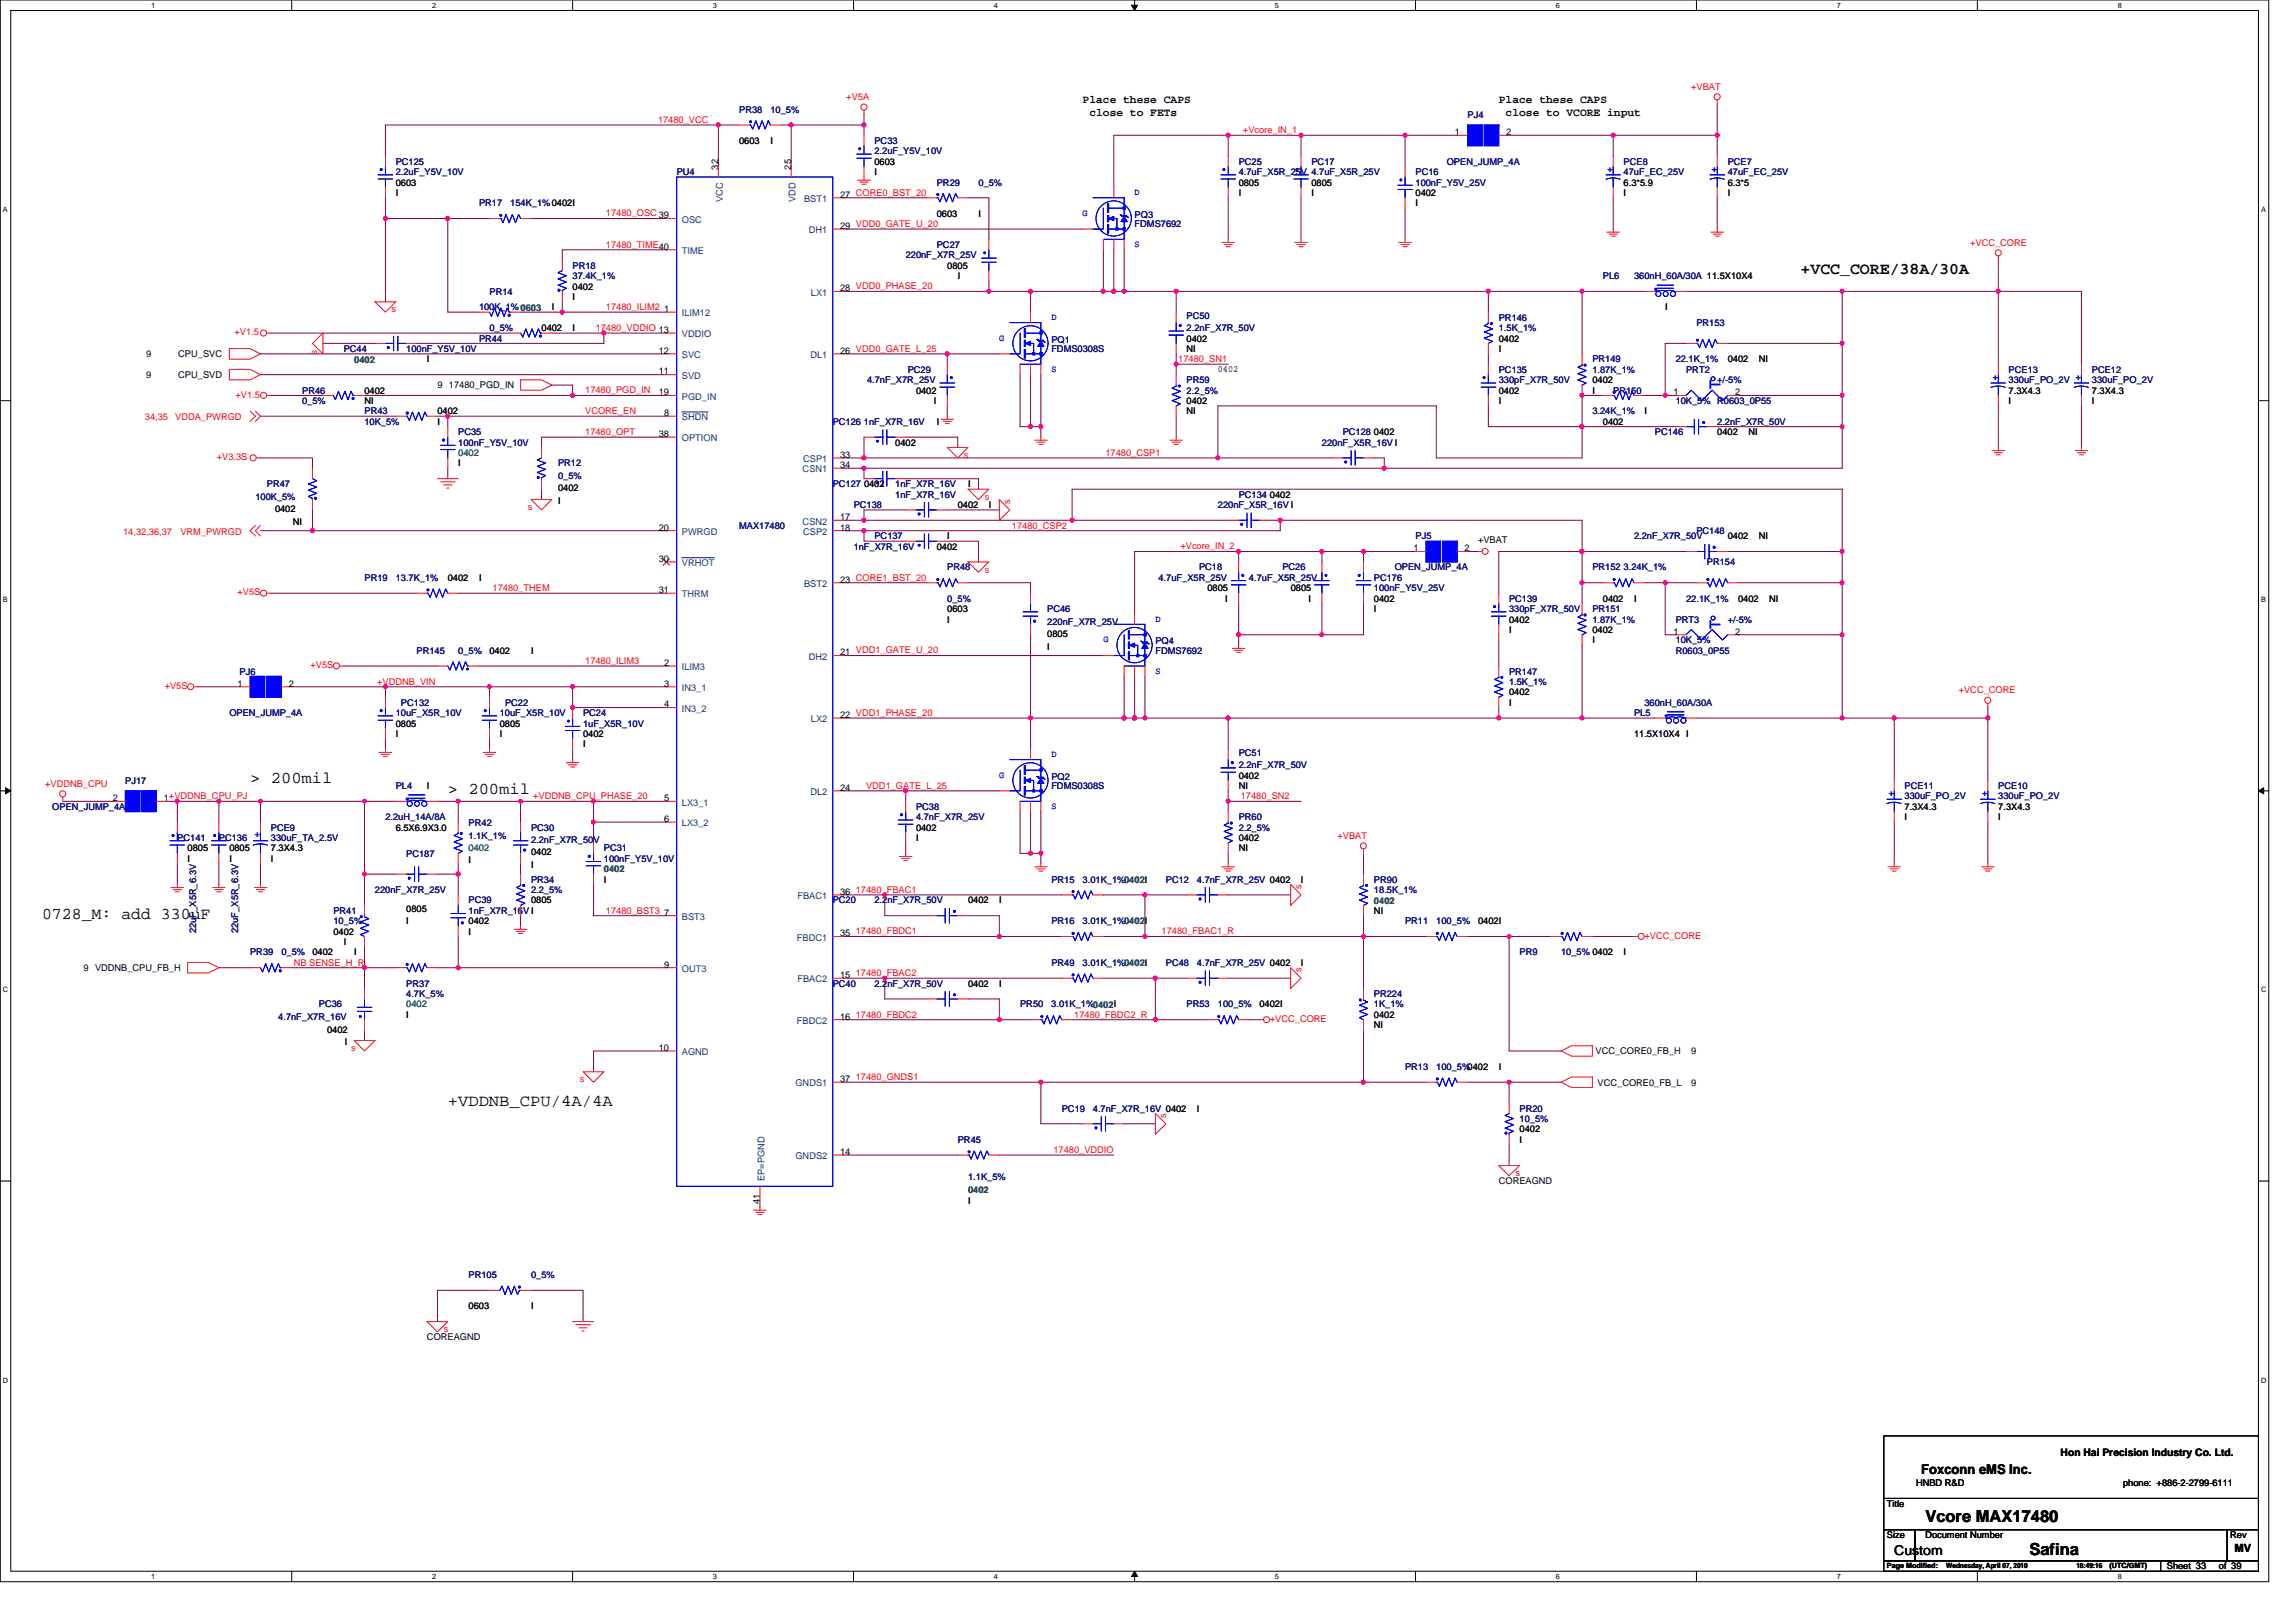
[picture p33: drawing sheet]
<svg xmlns="http://www.w3.org/2000/svg" width="297mm" height="210mm" viewBox="0 0 297 210" stroke-linecap="round" stroke-linejoin="round" font-family="sans-serif">
<defs><g id="words">
<g font-size="2.1">
<text x="232.9" y="35.4">+VCC_CORE/38A/30A</text>
<text x="32.4" y="101.3">&gt; 200mil</text>
<text x="57.9" y="102.7">&gt; 200mil</text>
<text x="5.4" y="118.9">0728_M: add 330uF</text>
<text x="57.9" y="143.1">+VDDNB_CPU/4A/4A</text>
<text x="249.1" y="196.9">Vcore MAX17480</text>
<text x="262.5" y="201.2">Safina</text>
</g>
<g font-size="1.9" fill="#00f">
<text x="222.6" y="50.4" transform="rotate(-90 222.6 50.4)">T</text>
<text x="222.6" y="81.3" transform="rotate(-90 222.6 81.3)">T</text>
</g>
<g font-size="1.7">
<text x="248.6" y="190.8">Foxconn eMS Inc.</text>
<text x="245.1" y="201.2">Custom</text>
</g>
<g font-size="1.5">
<text x="140.1" y="13.3">Place these CAPS</text>
<text x="140.9" y="15">close to FETs</text>
<text x="193.9" y="13.3">Place these CAPS</text>
<text x="194.8" y="15">close to VCORE input</text>
<text x="289.1" y="200.7">MV</text>
</g>
<text font-size="1.3" x="266.6" y="188.4">Hon Hai Precision Industry Co. Ltd.</text>
<g font-size="1.2" fill="#f00">
<text x="218.8" y="11.6">+VBAT</text>
<text x="85.1" y="15.9">17480_VCC</text>
<text x="109.5" y="13">+V5A</text>
<text x="160.8" y="17.2">+Vcore_IN_1</text>
<text x="78.4" y="28">17480_OSC 39</text>
<text x="78.4" y="32">17480_TIME40</text>
<text x="254.9" y="31.8">+VCC_CORE</text>
<text x="50.7" y="40.4">s</text>
<text x="78.4" y="40.1">17480_ILIM2</text>
<text x="30.3" y="43.4">+V1.5</text>
<text x="40.4" y="45.2" transform="rotate(90 40.4 45.2)">s</text>
<text x="77.1" y="42.8">17480_VDDIO 13</text>
<text x="152.4" y="46.8">17480_SN1</text>
<text x="30.5" y="51.5">+V1.5</text>
<text x="75.7" y="50.9">17480_PGD_IN</text>
<text x="75.7" y="53.6">VCORE_EN</text>
<text x="18.8" y="54.3">34,35</text>
<text x="22.7" y="54.3">VDDA_PWRGD</text>
<text x="28" y="59.5">+V3.3S</text>
<text x="75.7" y="56.3">17480_OPT</text>
<text x="124.7" y="59.3">s</text>
<text x="143" y="59">17480_CSP1</text>
<text x="68.3" y="66">s</text>
<text x="127.4" y="64.6">s</text>
<text x="130.7" y="65.2" transform="rotate(-90 130.7 65.2)">s</text>
<text x="15.9" y="69.2">14,32,36,37</text>
<text x="23.3" y="69.2">VRM_PWRGD</text>
<text x="130.9" y="68.4">17480_CSP2</text>
<text x="152.7" y="71.1">+Vcore_IN_2</text>
<text x="30.7" y="77">+V5S</text>
<text x="63.7" y="76.5">17480_THEM</text>
<text x="127.4" y="74.1">s</text>
<text x="21.3" y="89.2">+V5S</text>
<text x="40.2" y="86.5">+V5S</text>
<text x="48.8" y="88.6">+VDDNB_VIN</text>
<text x="75.7" y="85.9">17480_ILIM3</text>
<text x="253.4" y="89.7">+VCC_CORE</text>
<text x="5.8" y="101.8">+VDDNB_CPU</text>
<text x="69" y="103.4">+VDDNB_CPU_PHASE_20</text>
<text x="112.1" y="102">VDD1_GATE_L_25</text>
<text x="160.5" y="103.4">17480_SN2</text>
<text x="173" y="108.5">+VBAT</text>
<text x="78.4" y="118.2">17480_BST3</text>
<text x="110.7" y="115.5">17480_FBAC1</text>
<text x="168.4" y="115" transform="rotate(-90 168.4 115)">s</text>
<text x="38" y="124.9">NB SENSE_H_R</text>
<text x="110.7" y="120.9">17480_FBDC1</text>
<text x="150.3" y="120.9">17480_FBAC1_R</text>
<text x="168.4" y="125.8" transform="rotate(-90 168.4 125.8)">s</text>
<text x="212.7" y="121.5">+VCC_CORE</text>
<text x="110.7" y="126.3">17480_FBAC2</text>
<text x="110.7" y="131.7">17480_FBDC2</text>
<text x="139" y="131.7">17480_FBDC2_R</text>
<text x="45.4" y="136">s</text>
<text x="164.3" y="132.2">+VCC_CORE</text>
<text x="75" y="140">s</text>
<text x="110.7" y="139.7">17480_GNDS1</text>
<text x="136.3" y="149.2">17480_VDDIO</text>
<text x="150.9" y="144.6" transform="rotate(-90 150.9 144.6)">s</text>
<text x="196.1" y="152.1">s</text>
<text x="57.4" y="172.3">s</text>
</g>
<g font-size="1.2" fill="#000080">
<text x="95.6" y="14.6">PR38</text>
<text x="99.7" y="14.6">10_5%</text>
<text x="189.9" y="15.2">PJ4</text>
<text x="51.2" y="21.3">PC125</text>
<text x="51.2" y="22.6">2.2uF_Y5V_10V</text>
<text x="87.5" y="22.6">PU4</text>
<text x="113.1" y="18.6">PC33</text>
<text x="113.1" y="20">2.2uF_Y5V_10V</text>
<text x="160.2" y="21.3">PC25</text>
<text x="160.2" y="22.6">4.7uF_X5R_25V 4.7uF_X5R_25V</text>
<text x="169.7" y="21.3">PC17</text>
<text x="183.1" y="22.6">PC16</text>
<text x="187.2" y="21.3">OPEN_JUMP_4A</text>
<text x="210.1" y="21.3">PCE8</text>
<text x="210.1" y="22.6">47uF_EC_25V</text>
<text x="223.5" y="21.3">PCE7</text>
<text x="223.5" y="22.6">47uF_EC_25V</text>
<text x="62" y="26.7">PR17</text>
<text x="66" y="26.7">154K_1%0402I</text>
<text x="121.2" y="24">PR29</text>
<text x="126.6" y="24">0_5%</text>
<text x="146.8" y="28.2">PQ3</text>
<text x="146.8" y="29.4">FDMS7692</text>
<text x="183.1" y="24">100nF_Y5V_25V</text>
<text x="74.1" y="34.8">PR18</text>
<text x="117.2" y="33.4">220nF_X7R_25V</text>
<text x="121.2" y="32.1">PC27</text>
<text x="62" y="40.2">100K_1%0603</text>
<text x="63.3" y="38.1">PR14</text>
<text x="74.1" y="36.1">37.4K_1%</text>
<text x="153.5" y="41.2">PC50</text>
<text x="193.9" y="41.5">PR146</text>
<text x="207.4" y="36.1">PL6</text>
<text x="211.4" y="36.1">360nH_60A/30A 11.5X10X4</text>
<text x="44.5" y="45.5">PC44</text>
<text x="52.6" y="45.5">100nF_Y5V_10V</text>
<text x="62" y="44.2">PR44</text>
<text x="63.3" y="42.8">0_5%</text>
<text x="136" y="44.3">PQ1</text>
<text x="136" y="45.5">FDMS0308S</text>
<text x="153.5" y="42.8">2.2nF_X7R_50V</text>
<text x="193.9" y="42.8">1.5K_1%</text>
<text x="206" y="46.9">PR149</text>
<text x="216.8" y="46.9">22.1K_1%</text>
<text x="219.5" y="42.2">PR153</text>
<text x="39.1" y="50.9">PR46</text>
<text x="39.1" y="52.3">0_5%</text>
<text x="47.2" y="53.6">PR43</text>
<text x="112.2" y="49.6">4.7nF_X7R_25V</text>
<text x="117.4" y="48.2">PC29</text>
<text x="153.5" y="49.6">PR59</text>
<text x="153.5" y="50.9">2.2_5%</text>
<text x="193.9" y="48.2">PC135</text>
<text x="193.9" y="49.6">330pF_X7R_50V</text>
<text x="206" y="48.2">1.87K_1%</text>
<text x="206" y="53.6">3.24K_1%</text>
<text x="208.7" y="50.9">PR150</text>
<text x="216.8" y="52.3">10K_5%</text>
<text x="218.1" y="48.2">PRT2</text>
<text x="222.2" y="49.6">+/-5%</text>
<text x="222.2" y="52.3">R0603_0P55</text>
<text x="259.9" y="48.2">PCE13</text>
<text x="259.9" y="49.6">330uF_PO_2V</text>
<text x="270.6" y="48.2">PCE12</text>
<text x="270.6" y="49.6">330uF_PO_2V</text>
<text x="47.2" y="54.9">10K_5%</text>
<text x="59.3" y="56.3">PC35</text>
<text x="59.3" y="57.7">100nF_Y5V_10V</text>
<text x="107.7" y="54.9">PC126 1nF_X7R_16V</text>
<text x="171" y="57.7">220nF_X5R_16V I</text>
<text x="173.7" y="56.3">PC128</text>
<text x="214.1" y="56.3">PC146</text>
<text x="222.2" y="54.9">2.2nF_X7R_50V</text>
<text x="33" y="64.6">100K_5%</text>
<text x="34.5" y="63">PR47</text>
<text x="72.2" y="60.3">PR12</text>
<text x="72.2" y="62">0_5%</text>
<text x="107.7" y="63">PC127</text>
<text x="110.4" y="65.7">PC138</text>
<text x="115.8" y="63">1nF_X7R_16V</text>
<text x="115.8" y="64.4">1nF_X7R_16V</text>
<text x="157.6" y="65.7">220nF_X5R_16V I</text>
<text x="160.2" y="64.4">PC134</text>
<text x="95.6" y="68.4">MAX17480</text>
<text x="110.4" y="71.1">1nF_X7R_16V</text>
<text x="113.1" y="69.8">PC137</text>
<text x="183.1" y="69.8">PJ5</text>
<text x="211.4" y="69.8">2.2nF_X7R_50V</text>
<text x="219.5" y="69.1">PC148</text>
<text x="47.2" y="75.1">PR19</text>
<text x="51.2" y="75.1">13.7K_1%</text>
<text x="122.6" y="73.8">PR48</text>
<text x="122.6" y="77.9">0_5%</text>
<text x="149.9" y="75.1">4.7uF_X5R_25V</text>
<text x="155.1" y="73.8">PC18</text>
<text x="161.6" y="75.1">4.7uF_X5R_25V</text>
<text x="165.9" y="73.8">PC26</text>
<text x="177.8" y="75.1">PC176</text>
<text x="177.8" y="76.5">100nF_Y5V_25V</text>
<text x="180.4" y="73.8">OPEN_JUMP_4A</text>
<text x="195.2" y="77.9">PC139</text>
<text x="206" y="73.8">PR152 3.24K_1%</text>
<text x="218.1" y="77.9">22.1K_1%</text>
<text x="220.8" y="73.1">PR154</text>
<text x="135.5" y="79.2">PC46</text>
<text x="135.5" y="80.8">220nF_X7R_25V</text>
<text x="149.5" y="83.4">PQ4</text>
<text x="195.2" y="79.2">330pF_X7R_50V</text>
<text x="206" y="79.2">PR151</text>
<text x="206" y="80.5">1.87K_1%</text>
<text x="216.8" y="80.5">PRT3</text>
<text x="216.8" y="83.2">10K_5%</text>
<text x="223.5" y="80.5">+/-5%</text>
<text x="31" y="87.3">PJ6</text>
<text x="53.9" y="84.6">PR145</text>
<text x="59.3" y="84.6">0_5%</text>
<text x="149.5" y="84.6">FDMS7692</text>
<text x="195.2" y="87.3">PR147</text>
<text x="195.2" y="88.6">1.5K_1%</text>
<text x="216.8" y="84.6">R0603_0P55</text>
<text x="29.7" y="92.6">OPEN_JUMP_4A</text>
<text x="51.2" y="92.6">10uF_X5R_10V</text>
<text x="51.9" y="91.3">PC132</text>
<text x="64.7" y="92.6">10uF_X5R_10V</text>
<text x="65.3" y="91.3">PC22</text>
<text x="75.4" y="92.6">PC24</text>
<text x="75.4" y="94">1uF_X5R_10V</text>
<text x="211.4" y="92.6">PL5</text>
<text x="212.7" y="91.3">360nH_60A/30A</text>
<text x="16.2" y="101.4">PJ17</text>
<text x="136" y="100.9">PQ2</text>
<text x="160.2" y="97.8">PC51</text>
<text x="160.2" y="99.4">2.2nF_X7R_50V</text>
<text x="6.8" y="104.8">OPEN_JUMP_4A</text>
<text x="35" y="107.5">PCE9</text>
<text x="49.9" y="106.1">2.2uH_14A/8A</text>
<text x="51.2" y="102.1">PL4</text>
<text x="60.6" y="106.9">PR42</text>
<text x="68.7" y="107.5">PC30</text>
<text x="118.5" y="104.8">PC38</text>
<text x="118.5" y="106.1">4.7nF_X7R_25V</text>
<text x="136" y="102.1">FDMS0308S</text>
<text x="160.2" y="106.1">PR60</text>
<text x="160.2" y="107.5">2.2_5%</text>
<text x="246.4" y="102.1">PCE11</text>
<text x="246.4" y="103.4">330uF_PO_2V</text>
<text x="258.5" y="102.1">PCE10</text>
<text x="258.5" y="103.4">330uF_PO_2V</text>
<text x="22.9" y="108.8">PC141</text>
<text x="28.3" y="108.8">PC136</text>
<text x="35" y="108.8">330uF_TA_2.5V</text>
<text x="52.6" y="110.8">PC187</text>
<text x="60.6" y="108.5">1.1K_1%</text>
<text x="68.7" y="109.1">2.2nF_X7R_50V</text>
<text x="78.1" y="110.2">PC31</text>
<text x="78.1" y="111.5">100nF_Y5V_10V</text>
<text x="43.1" y="118.2">PR41</text>
<text x="43.1" y="119.6">10_5%</text>
<text x="48.5" y="115.5">220nF_X7R_25V</text>
<text x="60.6" y="116.9">PC39</text>
<text x="60.6" y="118.2">1nF_X7R_16V I</text>
<text x="68.7" y="114.2">PR34</text>
<text x="68.7" y="115.5">2.2_5%</text>
<text x="107.7" y="116.9">PC20</text>
<text x="113.1" y="116.9">2.2nF_X7R_50V</text>
<text x="136" y="114.2">PR15</text>
<text x="136" y="119.6">PR16</text>
<text x="140.1" y="114.2">3.01K_1%0402I</text>
<text x="140.1" y="119.6">3.01K_1%0402I</text>
<text x="150.8" y="114.2">PC12</text>
<text x="154.9" y="114.2">4.7nF_X7R_25V 0402</text>
<text x="177.8" y="114.2">PR90</text>
<text x="177.8" y="115.5">18.5K_1%</text>
<text x="181.8" y="119.6">PR11</text>
<text x="185.8" y="119.6">100_5%</text>
<text x="25.4" y="120.8" transform="rotate(-90 25.4 120.8)">22uF_X5R_6.3V</text>
<text x="30.8" y="120.8" transform="rotate(-90 30.8 120.8)">22uF_X5R_6.3V</text>
<text x="32.4" y="123.6">PR39</text>
<text x="36.4" y="123.6">0_5%</text>
<text x="136" y="125">PR49</text>
<text x="140.1" y="125">3.01K_1%0402I</text>
<text x="150.8" y="125">PC48</text>
<text x="154.9" y="125">4.7nF_X7R_25V 0402</text>
<text x="196.6" y="123.6">PR9</text>
<text x="202" y="123.6">10_5% 0402</text>
<text x="36" y="132">4.7nF_X7R_16V</text>
<text x="41.3" y="130.3">PC36</text>
<text x="52.6" y="127.7">PR37</text>
<text x="52.6" y="129">4.7K_5%</text>
<text x="107.7" y="127.7">PC40</text>
<text x="113.1" y="127.7">2.2nF_X7R_50V</text>
<text x="132" y="130.3">PR50</text>
<text x="136" y="130.3">3.01K_1%0402I</text>
<text x="153.5" y="130.3">PR53</text>
<text x="157.6" y="130.3">100_5%</text>
<text x="177.8" y="129">PR224</text>
<text x="177.8" y="130.3">1K_1%</text>
<text x="137.4" y="143.8">PC19</text>
<text x="141.4" y="143.8">4.7nF_X7R_16V 0402</text>
<text x="181.8" y="138.4">PR13</text>
<text x="185.8" y="138.4">100_5%0402</text>
<text x="196.6" y="143.8">PR20</text>
<text x="123.9" y="147.8">PR45</text>
<text x="196.6" y="145.2">10_5%</text>
<text x="125.2" y="152.7">1.1K_5%</text>
<text x="60.6" y="165.4">PR105</text>
<text x="68.7" y="165.4">0_5%</text>
</g>
<g font-size="1.2">
<text x="188.2" y="17.5">1</text>
<text x="194.9" y="17.5">2</text>
<text x="92.9" y="21.9" transform="rotate(-90 92.9 21.9)">32</text>
<text x="95.6" y="18.6">0603</text>
<text x="99.7" y="18.6">I</text>
<text x="102.3" y="21.9" transform="rotate(-90 102.3 21.9)">25</text>
<text x="113.1" y="21.3">0603</text>
<text x="113.1" y="22.6">I</text>
<text x="51.2" y="24">0603</text>
<text x="51.2" y="25.3">I</text>
<text x="108.7" y="25.6">27 CORE0_BST_20</text>
<text x="108.7" y="29.6">29 VDD0_GATE_U_20</text>
<text x="121.2" y="28">0603</text>
<text x="126.6" y="28">I</text>
<text x="160.2" y="24">0805</text>
<text x="160.2" y="25.3">I</text>
<text x="169.7" y="24">0805</text>
<text x="169.7" y="25.3">I</text>
<text x="183.1" y="25.3">0402</text>
<text x="183.1" y="26.7">I</text>
<text x="210.1" y="24">6.3*5.9</text>
<text x="210.1" y="25.3">I</text>
<text x="223.5" y="24">6.3*5</text>
<text x="223.5" y="25.3">I</text>
<text x="122.6" y="34.8">0805</text>
<text x="71.4" y="40.2">I</text>
<text x="74.1" y="37.5">0402</text>
<text x="74.1" y="38.8">I</text>
<text x="85.9" y="40.4">1</text>
<text x="108.7" y="37.7">28 VDD0_PHASE_20</text>
<text x="123.9" y="36.1">I</text>
<text x="215.4" y="40.2">I</text>
<text x="18.9" y="46.2">9</text>
<text x="23.1" y="46.2">CPU_SVC</text>
<text x="55.2" y="46.9">I</text>
<text x="70.1" y="42.8">0402</text>
<text x="74.1" y="42.8">I</text>
<text x="85.2" y="45.8">12</text>
<text x="108.7" y="45.8">26 VDD0_GATE_L_25</text>
<text x="153.5" y="44.2">0402</text>
<text x="153.5" y="45.5">NI</text>
<text x="193.9" y="44.2">0402</text>
<text x="193.9" y="45.5">I</text>
<text x="223.5" y="46.9">0402</text>
<text x="227.6" y="46.9">NI</text>
<text x="18.9" y="48.9">9</text>
<text x="23.1" y="48.9">CPU_SVD</text>
<text x="47.2" y="50.9">0402</text>
<text x="47.2" y="52.3">NI</text>
<text x="56.6" y="53.6">0402</text>
<text x="56.6" y="50.2">9</text>
<text x="58.1" y="50.2">17480_PGD_IN</text>
<text x="85.2" y="48.5">11</text>
<text x="85.2" y="51.1">19</text>
<text x="85.9" y="53.8">8</text>
<text x="118.5" y="50.9">0402</text>
<text x="120.8" y="52.3">I</text>
<text x="153.5" y="52.3">0402</text>
<text x="153.5" y="53.6">NI</text>
<text x="157.6" y="48.1">0402</text>
<text x="193.9" y="50.9">0402</text>
<text x="193.9" y="52.3">I</text>
<text x="206" y="49.6">0402</text>
<text x="206" y="50.9">I</text>
<text x="212.7" y="53.6">I</text>
<text x="216.5" y="51.1">1</text>
<text x="224.5" y="51.1">2</text>
<text x="259.9" y="50.9">7.3X4.3</text>
<text x="259.9" y="52.3">I</text>
<text x="270.6" y="50.9">7.3X4.3</text>
<text x="270.6" y="52.3">I</text>
<text x="56.6" y="54.9">I</text>
<text x="85.2" y="56.5">38</text>
<text x="108.7" y="59.2">33</text>
<text x="115.8" y="57.7">0402</text>
<text x="121.2" y="54.9">I</text>
<text x="177.8" y="56.3">0402</text>
<text x="207.4" y="54.9">0402</text>
<text x="222.2" y="56.3">0402</text>
<text x="226.2" y="56.3">NI</text>
<text x="59.3" y="60.3">I</text>
<text x="72.2" y="63.6">0402</text>
<text x="72.2" y="65.2">I</text>
<text x="108.7" y="60.6">34</text>
<text x="111.8" y="63">0402</text>
<text x="123.9" y="65.7">0402</text>
<text x="125.2" y="63">I</text>
<text x="127.9" y="65.7">I</text>
<text x="164.3" y="64.4">0402</text>
<text x="35.6" y="66.3">0402</text>
<text x="37.9" y="67.9">NI</text>
<text x="85.2" y="68.6">20</text>
<text x="108.7" y="68.6">18</text>
<text x="108.7" y="67.3">17</text>
<text x="121.2" y="71.1">0402</text>
<text x="122.6" y="69.8">I</text>
<text x="182.9" y="71.3">1</text>
<text x="189.5" y="71.3">2</text>
<text x="191.2" y="70.3">+VBAT</text>
<text x="223.5" y="69.8">0402</text>
<text x="227.6" y="69.8">NI</text>
<text x="57.9" y="75.1">0402</text>
<text x="62" y="75.1">I</text>
<text x="85.2" y="72.7">30</text>
<text x="85.2" y="76.7">31</text>
<text x="108.7" y="75.4">23 CORE1_BST_20</text>
<text x="156.2" y="76.5">0805</text>
<text x="158.5" y="77.9">I</text>
<text x="167" y="76.5">0805</text>
<text x="169.3" y="77.9">I</text>
<text x="177.8" y="77.9">0402</text>
<text x="207.4" y="77.9">0402</text>
<text x="211.4" y="77.9">I</text>
<text x="224.9" y="77.9">0402</text>
<text x="228.9" y="77.9">NI</text>
<text x="122.6" y="79.2">0603</text>
<text x="122.6" y="80.5">I</text>
<text x="135.5" y="82.4">0805</text>
<text x="177.8" y="79.2">I</text>
<text x="195.2" y="80.5">0402</text>
<text x="195.2" y="81.9">I</text>
<text x="206" y="81.9">0402</text>
<text x="206" y="83.2">I</text>
<text x="216.5" y="82.1">1</text>
<text x="224.5" y="82.1">2</text>
<text x="30.7" y="88.8">1</text>
<text x="37.4" y="88.8">2</text>
<text x="63.3" y="84.6">0402</text>
<text x="68.7" y="84.6">I</text>
<text x="85.9" y="86.1">2</text>
<text x="85.9" y="88.8">3</text>
<text x="108.7" y="84.8">21 VDD1_GATE_U_20</text>
<text x="135.5" y="84">I</text>
<text x="195.2" y="90">0402</text>
<text x="51.2" y="94">0805</text>
<text x="51.2" y="95.3">I</text>
<text x="64.7" y="94">0805</text>
<text x="64.7" y="95.3">I</text>
<text x="75.4" y="95.3">0402</text>
<text x="85.9" y="91.5">4</text>
<text x="108.7" y="92.9">22 VDD1_PHASE_20</text>
<text x="195.2" y="91.3">I</text>
<text x="211.4" y="95.3">11.5X10X4 I</text>
<text x="75.4" y="96.7">I</text>
<text x="160.2" y="100.7">0402</text>
<text x="14.6" y="103.7">2</text>
<text x="21.2" y="103.7">1+VDDNB_CPU_PJ</text>
<text x="51.2" y="107.5">6.5X6.9X3.0</text>
<text x="55.2" y="102.1">I</text>
<text x="85.9" y="103.7">5</text>
<text x="85.9" y="106.3">6</text>
<text x="108.7" y="102.3">24</text>
<text x="118.5" y="107.5">0402</text>
<text x="160.2" y="102.1">NI</text>
<text x="246.4" y="104.8">7.3X4.3</text>
<text x="246.4" y="106.1">I</text>
<text x="258.5" y="104.8">7.3X4.3</text>
<text x="258.5" y="106.1">I</text>
<text x="24.3" y="110.2">0805</text>
<text x="24.3" y="111.5">I</text>
<text x="29.7" y="110.2">0805</text>
<text x="29.7" y="111.5">I</text>
<text x="35" y="110.2">7.3X4.3</text>
<text x="35" y="111.5">I</text>
<text x="60.6" y="111.6">I</text>
<text x="68.7" y="110.7">0402</text>
<text x="68.7" y="112.3">I</text>
<text x="118.5" y="108.8">I</text>
<text x="160.2" y="108.8">0402</text>
<text x="160.2" y="110.2">NI</text>
<text x="52.6" y="118">0805</text>
<text x="52.6" y="119.6">I</text>
<text x="60.6" y="119.6">0402</text>
<text x="68.7" y="116.9">0805</text>
<text x="78.1" y="114.2">I</text>
<text x="85.9" y="118.4">7</text>
<text x="108.7" y="115.8">36</text>
<text x="125.2" y="116.9">0402</text>
<text x="129.3" y="116.9">I</text>
<text x="168.3" y="114.2">I</text>
<text x="177.8" y="118.2">NI</text>
<text x="191.2" y="119.6">0402I</text>
<text x="10.8" y="125.6">9 VDDNB_CPU_FB_H</text>
<text x="40.4" y="123.6">0402</text>
<text x="43.1" y="120.9">0402</text>
<text x="44.5" y="122.3">I</text>
<text x="45.8" y="123.6">I</text>
<text x="60.6" y="120.9">I</text>
<text x="85.9" y="125.2">9</text>
<text x="108.7" y="121.1">35</text>
<text x="168.3" y="125">I</text>
<text x="210.1" y="123.6">I</text>
<text x="52.6" y="131.7">I</text>
<text x="108.7" y="126.5">15</text>
<text x="108.7" y="131.9">16</text>
<text x="125.2" y="127.7">0402</text>
<text x="129.3" y="127.7">I</text>
<text x="162.9" y="130.3">0402I</text>
<text x="177.8" y="131.7">0402</text>
<text x="42.3" y="133.6">0402</text>
<text x="44.6" y="135.2">I</text>
<text x="85.2" y="136">10</text>
<text x="177.8" y="133">NI</text>
<text x="206.4" y="136.4">VCC_CORE0_FB_H</text>
<text x="218.8" y="136.4">9</text>
<text x="108.7" y="140">37</text>
<text x="154.9" y="143.8">I</text>
<text x="193.9" y="138.4">I</text>
<text x="206.7" y="140.4">VCC_CORE0_FB_L</text>
<text x="218.8" y="140.4">9</text>
<text x="108.7" y="149.4">14</text>
<text x="196.6" y="146.5">0402</text>
<text x="196.6" y="147.8">I</text>
<text x="98.3" y="155.8" transform="rotate(-90 98.3 155.8)">41</text>
<text x="125.2" y="155.8">I</text>
<text x="193.9" y="153.2">COREAGND</text>
<text x="55.2" y="173.4">COREAGND</text>
<text x="60.6" y="169.4">0603</text>
<text x="68.7" y="169.4">I</text>
<text x="244.1" y="195">Title</text>
<text x="247.9" y="192.3">HNBD R&amp;D</text>
<text x="274.7" y="192.3">phone: +886-2-2799-6111</text>
<text x="244.1" y="199">Size</text>
<text x="249.1" y="199">Document Number</text>
<text x="280.3" y="203">Sheet 33</text>
<text x="287.1" y="203">of 39</text>
<text x="288.5" y="199">Rev</text>
</g>
<g font-size="1.2" fill="#00f">
<text x="208" y="21.5" transform="rotate(90 208 21.5)">+</text>
<text x="221.4" y="21.5" transform="rotate(90 221.4 21.5)">+</text>
<text x="140.1" y="27.9">G</text>
<text x="146.8" y="25.2">D</text>
<text x="146.8" y="31.9">S</text>
<text x="136" y="41.4">D</text>
<text x="129.3" y="44.1">G</text>
<text x="136" y="48.1">S</text>
<text x="257.8" y="48.5" transform="rotate(90 257.8 48.5)">+</text>
<text x="268.6" y="48.5" transform="rotate(90 268.6 48.5)">+</text>
<text x="142.7" y="83.1">G</text>
<text x="149.5" y="80.4">D</text>
<text x="149.5" y="87.1">S</text>
<text x="129.3" y="100.6">G</text>
<text x="136" y="97.9">D</text>
<text x="33" y="107.7" transform="rotate(90 33 107.7)">+</text>
<text x="136" y="104.6">S</text>
<text x="244.3" y="102.3" transform="rotate(90 244.3 102.3)">+</text>
<text x="256.5" y="102.3" transform="rotate(90 256.5 102.3)">+</text>
</g>
<g font-size="1.2" fill="#004080">
<text x="88.2" y="28.8">OSC</text>
<text x="93.5" y="26.1" transform="rotate(-90 93.5 26.1)">VCC</text>
<text x="102.9" y="26.1" transform="rotate(-90 102.9 26.1)">VDD</text>
<text x="104" y="26.1">BST1</text>
<text x="88.2" y="32.9">TIME</text>
<text x="104.6" y="30.2">DH1</text>
<text x="88.2" y="40.9">ILIM12</text>
<text x="104.9" y="38.2">LX1</text>
<text x="88.2" y="46.3">SVC</text>
<text x="88.2" y="43.6">VDDIO</text>
<text x="104.8" y="46.3">DL1</text>
<text x="88.2" y="49">SVD</text>
<text x="88.2" y="51.7">PGD_IN</text>
<text x="88.2" y="54.4">SHDN</text>
<text x="88.2" y="57.1">OPTION</text>
<text x="103.9" y="59.8">CSP1</text>
<text x="103.8" y="61.1">CSN1</text>
<text x="88.2" y="69.2">PWRGD</text>
<text x="103.8" y="67.9">CSN2</text>
<text x="103.9" y="69.2">CSP2</text>
<text x="88.2" y="73.3">VRHOT</text>
<text x="88.2" y="77.3">THRM</text>
<text x="104" y="75.9">BST2</text>
<text x="88.2" y="86.7">ILIM3</text>
<text x="88.2" y="89.4">IN3_1</text>
<text x="104.6" y="85.4">DH2</text>
<text x="88.2" y="92.1">IN3_2</text>
<text x="104.9" y="93.5">LX2</text>
<text x="88.2" y="104.2">LX3_1</text>
<text x="88.2" y="106.9">LX3_2</text>
<text x="104.8" y="102.9">DL2</text>
<text x="88.2" y="119">BST3</text>
<text x="103.2" y="116.3">FBAC1</text>
<text x="88.2" y="125.8">OUT3</text>
<text x="103.1" y="121.7">FBDC1</text>
<text x="103.2" y="127.1">FBAC2</text>
<text x="88.2" y="136.5">AGND</text>
<text x="103.1" y="132.5">FBDC2</text>
<text x="102.9" y="140.6">GNDS1</text>
<text x="102.9" y="150">GNDS2</text>
<text x="98.9" y="152.8" transform="rotate(-90 98.9 152.8)">EP=PGND</text>
</g>
<g font-size="1.2" fill="#008040">
<text x="45.8" y="46.9">0402</text>
<text x="59.3" y="59">0402</text>
<text x="60.6" y="110.2">0402</text>
<text x="78.1" y="112.9">0402</text>
<text x="177.8" y="116.9">0402</text>
<text x="52.6" y="130.3">0402</text>
<text x="125.2" y="154.3">0402</text>
</g>
<g font-size="1">
<text x="19.6" y="1">1</text>
<text x="55.9" y="1">2</text>
<text x="92.2" y="1">3</text>
<text x="128.6" y="1">4</text>
<text x="164.9" y="1">5</text>
<text x="201.3" y="1">6</text>
<text x="237.6" y="1">7</text>
<text x="274" y="1">8</text>
<text x=".4" y="27.4">A</text>
<text x="292.5" y="27.4">A</text>
<text x=".4" y="77.9">B</text>
<text x="292.5" y="77.9">B</text>
<text x=".4" y="128.4">C</text>
<text x="292.5" y="128.4">C</text>
<text x=".4" y="178.9">D</text>
<text x="292.5" y="178.9">D</text>
<text x="19.6" y="204.3">1</text>
<text x="55.9" y="204.3">2</text>
<text x="92.2" y="204.3">3</text>
<text x="128.6" y="204.3">4</text>
<text x="164.9" y="204.3">5</text>
<text x="201.3" y="204.3">6</text>
<text x="237.6" y="204.3">7</text>
<text x="274" y="204.3">8</text>
</g>
<g font-size=".9">
<text x="244.1" y="202.9">Page Modified:</text>
<text x="251.8" y="202.9">Wednesday, April 07, 2010</text>
<text x="268.6" y="202.9">18:49:16</text>
<text x="272.9" y="202.9">(UTC/GMT)</text>
</g>
</g></defs>
<path d="M0 0h293.5v204.6h-293.5zM1.4 1.4h290.8v201.9h-290.8z" fill="none" stroke="#000" stroke-width=".13"/>
<g fill="#fff">
<path d="M19.6 .1h.5v1.1h-.5z"/>
<path d="M19.6 203.4h.5v1.1h-.5z"/>
</g>
<path d="M37.7 0v1.4M37.7 203.3v1.3" fill="none" stroke="#000" stroke-width=".13"/>
<g fill="#fff">
<path d="M55.9 .1h.5v1.1h-.5z"/>
<path d="M55.9 203.4h.5v1.1h-.5z"/>
</g>
<path d="M74.1 0v1.4M74.1 203.3v1.3" fill="none" stroke="#000" stroke-width=".13"/>
<g fill="#fff">
<path d="M92.2 .1h.6v1.1h-.6z"/>
<path d="M92.2 203.4h.6v1.1h-.6z"/>
</g>
<path d="M110.4 0v1.4M110.4 203.3v1.3" fill="none" stroke="#000" stroke-width=".13"/>
<g fill="#fff">
<path d="M128.6 .1h.5v1.1h-.5z"/>
<path d="M128.6 203.4h.5v1.1h-.5z"/>
</g>
<path d="M146.8 0v1.4M146.8 203.3v1.3" fill="none" stroke="#000" stroke-width=".13"/>
<path d="M146.4 .7h.8l-.4 .7zM146.8 203.3l.4 .7h-.8z" fill="#000" stroke="#000" stroke-width=".13"/>
<g fill="#fff">
<path d="M164.9 .1h.6v1.1h-.6z"/>
<path d="M164.9 203.4h.6v1.1h-.6z"/>
</g>
<path d="M183.1 0v1.4M183.1 203.3v1.3" fill="none" stroke="#000" stroke-width=".13"/>
<g fill="#fff">
<path d="M201.3 .1h.5v1.1h-.5z"/>
<path d="M201.3 203.4h.5v1.1h-.5z"/>
</g>
<path d="M219.5 0v1.4M219.5 203.3v1.3" fill="none" stroke="#000" stroke-width=".13"/>
<g fill="#fff">
<path d="M237.6 .1h.6v1.1h-.6z"/>
<path d="M237.6 203.4h.6v1.1h-.6z"/>
</g>
<path d="M255.8 0v1.4M255.8 203.3v1.3" fill="none" stroke="#000" stroke-width=".13"/>
<g fill="#fff">
<path d="M274 .1h.5v1.1h-.5z"/>
<path d="M274 203.4h.5v1.1h-.5z"/>
<path d="M.4 26.6h.6v1h-.6z"/>
<path d="M292.5 26.6h.7v1h-.7z"/>
<path d="M.4 77.1h.6v1h-.6z"/>
<path d="M292.5 77.1h.7v1h-.7z"/>
</g>
<path d="M0 51.8h1.4M292.2 51.8h1.3" fill="none" stroke="#000" stroke-width=".13"/>
<g fill="#fff">
<path d="M.4 127.6h.7v1h-.7z"/>
<path d="M292.5 127.6h.7v1h-.7z"/>
</g>
<path d="M0 102.3h1.4M292.2 102.3h1.3" fill="none" stroke="#000" stroke-width=".13"/>
<path d="M.7 101.9l.7 .4-.7 .4zM292.2 102.3l.7-.4v.8z" fill="#000" stroke="#000" stroke-width=".13"/>
<g fill="#fff">
<path d="M.4 178h.7v1.1h-.7z"/>
<path d="M292.5 178h.7v1.1h-.7z"/>
</g>
<path d="M0 152.8h1.4M292.2 152.8h1.3M243.7 185.8h48.5v8.1h-48.5zM243.7 193.9h48.5v4h-48.5zM243.7 197.9h4.1v4h-4.1zM247.8 197.9h40.3v4h-40.3zM288.1 197.9h4.1v4h-4.1zM243.7 201.9h35.8v1.4h-35.8zM279.5 201.9h12.7v1.4h-12.7z" fill="none" stroke="#000" stroke-width=".13"/>
<g fill="none" stroke="#800040" stroke-width=".13">
<path d="M92.9 16.2h-43v4M92.9 16.2v5.3M92.9 16.2h2.7M101 16.2h1.4M102.4 16.2h9.4M102.4 16.2v5.3M111.8 14.8v1.4M111.8 16.2v1.3M158.9 17.5h9.4M158.9 17.5h-14.8v6.7M158.9 17.5v2.7M168.3 17.5v2.7"/>
<path d="M168.3 17.5h13.5M181.8 17.5v4M181.8 17.5h6.7M195.2 17.5h13.5M208.7 17.5h13.5M208.7 17.5v2.7M222.2 13.5v4M222.2 17.5v2.7M49.9 25.6v2.7h8M49.9 28.3v10.8M57.9 28.3v12.1h4.1M57.9 28.3h5.4"/>
<path d="M68.7 28.3h17.5M72.7 39.1v1.3M86.2 32.3h-13.5v1.4M109.1 37.7h18.8M109.1 29.6h31M109.1 25.6h10.8M125.2 25.6h2.7v5.4M127.9 37.7h5.4M127.9 36.4v1.3M133.3 37.7v2.7M133.3 37.7h9.4M142.7 32.3v5.4"/>
<path d="M142.7 37.7h1.4M144.1 37.7h1.3M144.1 32.3v5.4M145.4 37.7h6.8M145.4 32.3v5.4M152.2 37.7h40.3v2.7M152.2 37.7v2.7M158.9 25.6v5.4M168.3 25.6v5.4M181.8 26.9v4.1M192.5 37.7h12.2M204.7 37.7h8"/>
<path d="M204.7 37.7v8.1M208.7 25.6v4M218.1 37.7h20.2v6.7M222.2 25.6v4M238.3 37.7h20.2M258.5 37.7v9.4M258.5 37.7h10.8v9.4M258.5 33.7v4M33.7 53.8h17.5M33.7 45.8h52.5M33.7 48.5h52.5M33.7 59.2h6.7v1.4"/>
<path d="M35 51.2h6.8M35 43.1h31M41.8 44.4h6.7M47.2 51.2h26.9M56.6 53.8h1.3M57.9 53.8h28.3M57.9 53.8v1.4M67.3 40.4h5.4M71.4 49.8h2.7v1.4M71.4 43.1h6.7v1.3h-24.2M72.7 40.4h13.5M74.1 51.2h12.1"/>
<path d="M78.1 43.1h8.1M86.2 56.6h-16.1v1.3M109.1 45.8h13.5M109.1 59.2h2.7M111.8 56.6v2.6M111.8 59.2h45.8M117.2 56.6h6.7v1.3M122.6 45.8v1.3M122.6 52.5v1.3M122.6 45.8h6.7M132 48.5v6.7h1.3M133.3 55.2h1.4"/>
<path d="M133.3 48.5v6.7M134.7 48.5v6.7M134.7 55.2v1.4M152.2 45.8v1.3M152.2 53.8v2.8M152.2 47.1h6.7M152.2 47.1v1.4M157.6 59.2h14.8M177.8 59.2h1.3v1.4M192.6 45.8v1.3M192.6 52.5v2.7h12.1M204.7 55.2h12.1"/>
<path d="M204.7 55.2v4h-18.9v-6.7h-28.2v6.7M207.4 51.2h-2.7v4M212.7 51.2h2.7M218.1 44.4h-2.7v6.8h1.4M222.2 55.2h16.1M223.5 44.4h14.8M224.9 51.2h13.4M238.3 55.2v5.4h-59.2M238.3 51.2v4M238.3 44.4v6.8M258.5 52.5v5.4M269.3 52.5v5.4"/>
<path d="M33.7 68.7h6.7M35 76.8h18.9M40.4 66v2.7M40.4 68.7h45.8M57.9 60.6v1.3M59.3 76.8h26.9M70.1 63.3v1.3M109.1 75.4h10.8M109.1 68.7h2.7M109.1 60.6h2.7v1.3M109.1 67.3h2.7M111.8 67.3h26.9"/>
<path d="M111.8 60.6h67.3M111.8 68.7v1.3h5.4M117.2 66h-5.4v1.3M117.2 61.9h9.4v1.4M122.6 66h6.7M122.6 70h4v2.7M125.2 75.4h8.1v1.4M138.7 67.3h20.2M138.7 67.3v-4h99.6v8.1M160.2 71.4h-13.4v8M160.2 78.1v4M160.2 71.4v1.3"/>
<path d="M160.2 71.4h10.8M164.3 67.3h1.3v1.4h-53.8M165.6 67.3h39.1v4.1M171 78.1v4M171 71.4v1.3M171 71.4h5.4v1.3M176.4 71.4h6.7M176.4 78.1v4h-5.4M189.9 71.4h1.3M204.7 75.4v2.7M204.7 71.4v4M204.7 71.4h-10.8v5.4"/>
<path d="M204.7 71.4h13.4M204.7 75.4h2.7M212.7 75.4h2.7M215.4 75.4v6.7h1.4M215.4 75.4h4.1M223.5 71.4h14.8M224.9 75.4h13.4M238.3 75.4v6.7M238.3 71.4v4M25.6 88.9h5.4M37.7 88.9h12.2v1.3M44.5 86.2h12.1"/>
<path d="M49.9 95.6v1.3M49.9 88.9h13.4v1.3M62 86.2h24.2M63.3 88.9h10.8M63.3 95.6v1.3M74.1 88.9v2.6h12.1M74.1 88.9h12.1M74.1 96.9v1.4M109.1 92.9h24.2M109.1 84.8h33.6M133.3 82.1v10.8M133.3 92.9v4"/>
<path d="M133.3 92.9h12.1M145.4 92.9h1.4M145.4 87.5v5.4M146.8 92.9h1.3M146.8 87.5v5.4M148.1 87.5v5.4M148.1 92.9h10.8M158.9 92.9h35M158.9 92.9v4M160.2 82.1h10.8M160.2 82.1v1.4M193.9 92.9h10.8"/>
<path d="M193.9 82.1v4.1M193.9 91.5v1.4M204.7 83.5v9.4M204.7 92.9h9.4M219.5 92.9h18.8M224.9 82.1h13.4M238.3 82.1v10.8M238.3 92.9h6.8M245.1 92.9h12.1M245.1 92.9v8.1M257.2 91.5v1.4M257.2 92.9v8.1"/>
<path d="M8.1 103.7h6.8M21.6 103.7h1.3M22.9 103.7h5.4M22.9 111.7v2.7M22.9 103.7v2.7M28.3 103.7h5.4v2.7M28.3 103.7v2.7M28.3 111.7v2.7M33.7 111.7v2.7M33.7 103.7h13.5M47.2 103.7v9.4h4M47.2 103.7h4"/>
<path d="M47.2 113.1v4M56.6 113.1h2.7M56.6 103.7h2.7M59.3 113.1v2.7M59.3 103.7v2.7M59.3 111.7v1.4M59.3 103.7h8v2.7M67.3 118.5v1.3M67.3 103.7h9.5M67.3 111.7v1.4M76.8 106.4v2.7M76.8 114.4v4.1h9.4"/>
<path d="M76.8 103.7h9.4M76.8 106.4h9.4M76.8 103.7v2.7M109.1 102.3h8.1v1.4M109.1 115.8h5.4M114.5 115.8h22.9M114.5 115.8v2.7h5.4M117.2 102.3h12.1M117.2 109.1v1.3M125.2 118.5h4.1v2.7M132 105v5.4h1.3M133.3 110.4h1.4"/>
<path d="M133.3 105v5.4M134.7 105v5.4M134.7 110.4v1.3M142.7 115.8h5.4M148.1 115.8h5.4M148.1 115.8v5.4M158.9 103.7h9.4M158.9 110.4v1.3M158.9 115.8h8.1M158.9 103.7v1.3M158.9 102.3v1.4M176.4 118.5v2.7h8.1"/>
<path d="M176.4 110.4v2.7M245.1 106.4v5.3M257.2 106.4v5.3M28.3 125.2h4.1M37.7 125.2h9.5M47.2 122.5v2.7M47.2 125.2v2.7M47.2 133.3v1.3M47.2 125.2h4M56.6 125.2h2.7M59.3 121.2v4M59.3 125.2h26.9"/>
<path d="M86.2 136h-9.4v2.7M109.1 121.2h20.2M109.1 131.9h20.2M109.1 126.6h5.4v2.6h5.4M114.5 126.6h22.9M125.2 129.2h4.1v2.7M129.3 121.2h8.1M129.3 131.9h4M138.7 131.9h10.8M142.7 126.6h6.8M142.7 121.2h5.4M148.1 121.2h28.3v6.7"/>
<path d="M149.5 131.9h6.7M149.5 126.6h4M149.5 126.6v5.3M158.9 126.6h8.1M161.6 131.9h1.3M176.4 133.3v6.7h-41.7M189.9 121.2h5.3M195.2 121.2h5.4M195.2 121.2v14.8h6.8M206 121.2h5.4M98.3 154.8v1.4M109.1 140h25.6"/>
<path d="M109.1 149.4h14.8M129.3 149.4h14.8M134.7 140v5.4h5.4M145.4 145.4h4.1M176.4 140h8.1M189.9 140h5.3M195.2 140v2.7M195.2 148.1v2.7M195.2 140h6.8M63.3 166.9h-6.7v4.1M68.7 166.9h6.7v4.1"/>
</g>
<g fill="#f0f" stroke="#f0f" stroke-width=".13">
<circle cx="33.7" cy="103.7" r=".25"/>
<circle cx="59.3" cy="113.1" r=".27"/>
<circle cx="76.8" cy="106.3" r=".26"/>
<circle cx="179.1" cy="60.6" r=".26"/>
<circle cx="111.8" cy="60.6" r=".26"/>
<circle cx="59.3" cy="103.7" r=".26"/>
<circle cx="142.7" cy="37.7" r=".27"/>
<circle cx="122.5" cy="45.8" r=".27"/>
<circle cx="208.7" cy="17.5" r=".26"/>
<circle cx="171" cy="71.3" r=".26"/>
<circle cx="245" cy="92.9" r=".26"/>
<circle cx="49.8" cy="28.3" r=".26"/>
<circle cx="117.1" cy="102.3" r=".26"/>
<circle cx="76.8" cy="103.7" r=".25"/>
<circle cx="67.3" cy="103.7" r=".25"/>
<circle cx="57.9" cy="28.3" r=".27"/>
<circle cx="78.1" cy="43.1" r=".26"/>
<circle cx="74.1" cy="88.8" r=".26"/>
<circle cx="114.5" cy="115.8" r=".26"/>
<circle cx="146.8" cy="92.9" r=".27"/>
<circle cx="145.4" cy="92.9" r=".27"/>
<circle cx="160.2" cy="71.3" r=".27"/>
<circle cx="204.7" cy="55.2" r=".26"/>
<circle cx="204.7" cy="51.1" r=".26"/>
<circle cx="127.9" cy="37.7" r=".26"/>
<circle cx="148.1" cy="121.2" r=".25"/>
<circle cx="204.7" cy="92.9" r=".26"/>
<circle cx="148.1" cy="92.9" r=".26"/>
<circle cx="63.3" cy="88.8" r=".26"/>
<circle cx="238.3" cy="82.1" r=".26"/>
<circle cx="238.3" cy="92.9" r=".26"/>
<circle cx="74.1" cy="51.1" r=".26"/>
<circle cx="57.9" cy="53.9" r=".26"/>
<circle cx="72.7" cy="40.4" r=".26"/>
<circle cx="92.9" cy="16.2" r=".26"/>
<circle cx="222.2" cy="17.5" r=".26"/>
<circle cx="148.1" cy="115.8" r=".26"/>
<circle cx="129.3" cy="131.9" r=".27"/>
<circle cx="176.4" cy="121.2" r=".26"/>
<circle cx="129.3" cy="121.2" r=".26"/>
<circle cx="149.5" cy="131.9" r=".27"/>
<circle cx="176.4" cy="140" r=".27"/>
<circle cx="114.5" cy="126.5" r=".26"/>
<circle cx="238.3" cy="55.2" r=".26"/>
<circle cx="74.1" cy="91.5" r=".26"/>
<circle cx="258.5" cy="37.7" r=".26"/>
<circle cx="238.3" cy="37.7" r=".26"/>
<circle cx="257.2" cy="92.9" r=".27"/>
<circle cx="171" cy="82.1" r=".26"/>
<circle cx="158.9" cy="103.7" r=".26"/>
<circle cx="204.7" cy="71.3" r=".26"/>
<circle cx="160.2" cy="82.1" r=".27"/>
<circle cx="133.3" cy="92.9" r=".27"/>
<circle cx="133.3" cy="110.4" r=".26"/>
<circle cx="134.7" cy="110.4" r=".25"/>
<circle cx="158.9" cy="92.9" r=".27"/>
<circle cx="176.4" cy="71.3" r=".27"/>
<circle cx="133.3" cy="55.2" r=".27"/>
<circle cx="40.4" cy="68.7" r=".26"/>
<circle cx="152.2" cy="47.1" r=".26"/>
<circle cx="168.3" cy="17.5" r=".26"/>
<circle cx="158.9" cy="17.5" r=".27"/>
<circle cx="145.4" cy="37.7" r=".27"/>
<circle cx="133.3" cy="37.7" r=".27"/>
<circle cx="144.1" cy="37.7" r=".26"/>
<circle cx="134.7" cy="55.2" r=".26"/>
<circle cx="111.8" cy="16.2" r=".26"/>
<circle cx="102.4" cy="16.2" r=".26"/>
<circle cx="238.3" cy="51.1" r=".26"/>
<circle cx="47.1" cy="113.1" r=".26"/>
<circle cx="47.2" cy="103.7" r=".25"/>
<circle cx="59.3" cy="125.2" r=".27"/>
<circle cx="193.9" cy="92.9" r=".27"/>
<circle cx="215.4" cy="75.4" r=".26"/>
<circle cx="138.7" cy="67.3" r=".26"/>
<circle cx="111.8" cy="67.3" r=".26"/>
<circle cx="192.5" cy="37.7" r=".27"/>
<circle cx="165.6" cy="67.3" r=".26"/>
<circle cx="47.1" cy="125.2" r=".26"/>
<circle cx="238.3" cy="44.4" r=".26"/>
<circle cx="111.8" cy="68.7" r=".27"/>
<circle cx="215.4" cy="51.1" r=".26"/>
<circle cx="152.2" cy="37.7" r=".27"/>
<circle cx="204.7" cy="37.7" r=".26"/>
<circle cx="28.3" cy="103.7" r=".26"/>
<circle cx="22.9" cy="103.7" r=".25"/>
<circle cx="204.7" cy="75.4" r=".26"/>
<circle cx="238.3" cy="75.4" r=".26"/>
<circle cx="238.3" cy="71.3" r=".26"/>
<circle cx="157.5" cy="59.2" r=".26"/>
<circle cx="111.8" cy="59.2" r=".27"/>
<circle cx="149.5" cy="126.5" r=".27"/>
<circle cx="49.8" cy="88.8" r=".26"/>
<circle cx="181.8" cy="17.5" r=".26"/>
<circle cx="195.2" cy="121.2" r=".25"/>
<circle cx="195.2" cy="140" r=".26"/>
<circle cx="134.7" cy="140" r=".26"/>
</g>
<g fill="none" stroke="#f00" stroke-width=".13">
<path d="M95.6 16.2h1.4M99.7 16.2h1.3M111.8 14.3v.5M111.8 17.5v1.4M188.5 17.5h1.4M193.9 17.5h1.3M222.2 12.9v.6M48.5 39.1h2.7l-1.3 1.3zM49.9 20.2v1.3M49.9 24.2v1.4M63.3 28.3h1.4M67.3 28.3h1.4"/>
<path d="M72.7 33.7v1.3M72.7 37.7v1.4M86.2 28.3h1.3M86.2 32.3h1.3M92.9 21.5v1.4M102.4 21.5v1.4M107.7 37.7h1.4M107.7 25.6h1.4M107.7 29.6h1.4M111 23.3h1.6M111.2 23.6h1.1M111.5 23.8h.6"/>
<path d="M111.8 21.5v1.8M119.9 25.6h1.3M123.9 25.6h1.3M127.9 31v1.3M127.9 35v1.4M140.1 29.6h1.3M142.7 31v1.3M144.1 24.2v1.4M144.1 31v1.3M145.4 31v1.3M158.1 31.4h1.6M158.4 31.6h1"/>
<path d="M158.6 31.9h.6M158.9 31v.4M158.9 20.2v1.3M158.9 24.2v1.4M167.5 31.4h1.6M167.8 31.6h1.1M168.1 31.9h.5M168.3 20.2v1.3M168.3 24.2v1.4M168.3 31v.4M181 31.4h1.6M181.2 31.6h1.1"/>
<path d="M181.5 31.9h.6M181.8 31v.4M181.8 21.5v1.4M181.8 25.6v1.3M207.9 30h1.6M208.2 30.3h1.1M208.4 30.6h.6M208.7 29.6v.4M208.7 20.2v1.3M208.7 24.2v1.4M212.7 37.7h1.4M216.8 37.7h1.3"/>
<path d="M221.4 30h1.6M221.6 30.3h1.1M221.9 30.6h.5M222.2 29.6v.4M222.2 20.2v1.3M222.2 24.2v1.4M258.5 33.1v.6M29.7 45.1h2.7l1.3 .7-1.3 .7h-2.7zM29.7 47.8h2.7l1.3 .7-1.3 .6h-2.7zM32.4 53.2l.6 .6-.6 .7M33 53.2l.7 .6-.7 .7M33.2 59.2h.5"/>
<path d="M34.5 43.1h.5M34.5 51.2h.5M40.4 44.4l1.4-1.3v2.7zM41.8 51.2h1.3M45.8 51.2h1.4M48.5 44.4h1.4M51.2 53.8h1.4M52.6 44.4h1.3M55.2 53.8h1.4M57.9 55.2v1.4M57.9 59.2v1.4M62 40.4h1.3"/>
<path d="M66 40.4h1.3M66 43.1h1.3M67.3 49.1h2.8l1.3 .7-1.3 .7h-2.8zM70.1 57.9v1.3M70.1 43.1h1.3M86.2 56.6h1.3M86.2 53.8h1.3M86.2 43.1h1.3M86.2 45.8h1.3M86.2 51.2h1.3M86.2 40.4h1.3M86.2 48.5h1.3"/>
<path d="M107.7 45.8h1.4M107.7 59.2h1.4M111.8 56.6h1.3M115.8 56.6h1.4M121.7 54.3h1.7M122 54.5h1.1M122.3 54.8h.5M122.6 53.8v.5M122.6 57.9h2.6l-1.3 1.3zM122.6 47.1v1.4M122.6 51.2v1.3M129.3 45.8h1.3"/>
<path d="M132 47.1v1.4M133.3 40.4v1.3M133.3 47.1v1.4M133.9 57h1.6M134.1 57.2h1.1M134.4 57.5h.5M134.7 56.6v.4M134.7 47.1v1.4M151.4 57h1.6M151.6 57.2h1.1M151.9 57.5h.5M152.2 56.6v.4"/>
<path d="M152.2 40.4v1.3M152.2 44.4v1.4M152.2 48.5v1.3M152.2 52.5v1.3M172.4 59.2h1.3M176.4 59.2h1.4M192.5 40.4v1.3M192.5 44.4v1.4M192.5 47.1v1.4M192.5 51.2v1.3M204.7 45.8v1.3M204.7 49.8v1.4"/>
<path d="M207.4 51.2h1.3M211.4 51.2h1.3M216.8 51.2h1.3M216.8 55.2h1.3M218.1 44.4h1.4M220.8 55.2h1.4M222.2 44.4h1.3M223.5 51.2h1.4M257.7 58.3h1.6M258 58.6h1.1M258.3 58.8h.5M258.5 57.9v.4"/>
<path d="M258.5 47.1v1.4M258.5 51.2v1.3M268.5 58.3h1.6M268.8 58.6h1M269 58.8h.6M269.3 57.9v.4M269.3 47.1v1.4M269.3 51.2v1.3M33 68l-.6 .7 .6 .6M33.7 68l-.7 .7 .7 .6M34.5 76.8h.5M40.4 60.6v1.3"/>
<path d="M40.4 64.6v1.4M53.9 76.8h1.3M56.6 61.9h2.7M57 62.3h1.9M57.4 62.7h1.1M57.8 63.1h.3M57.9 76.8h1.4M68.7 64.6h2.7l-1.3 1.4zM70.1 61.9v1.4M86.2 76.8h1.3M86.2 68.7h1.3M86.2 72.7h1.3"/>
<path d="M107.7 75.4h1.4M107.7 67.3h1.4M107.7 60.6h1.4M107.7 68.7h1.4M111.8 61.9h1.3M115.8 61.9h1.4M117.2 70h1.3M117.2 66h1.3M119.9 75.4h1.3M121.2 70h1.4M121.2 66h1.4M123.9 75.4h1.3"/>
<path d="M125.2 63.3h2.7l-1.3 1.3zM125.2 72.7h2.7l-1.3 1.3zM129.3 64.6l1.3 1.4-1.3 1.3zM133.3 76.8v1.3M146.8 79.4v1.4M158.9 67.3h1.3M160.2 72.7v1.3M160.2 76.8v1.3M162.9 67.3h1.4M171 72.7v1.3M171 76.8v1.3M176.4 72.7v1.3"/>
<path d="M176.4 76.8v1.3M183.1 71.4h1.4M188.5 71.4h1.4M191.2 71.4h.5M193.9 76.8v1.3M204.7 78.1v1.3M207.4 75.4h1.3M211.4 75.4h1.3M218.1 71.4h1.4M219.5 75.4h1.3M222.2 71.4h1.3M223.5 75.4h1.4"/>
<path d="M25.1 88.9h.5M31 88.9h1.4M36.4 88.9h1.3M43.9 86.2h.6M49 97.3h1.7M49.3 97.6h1.1M49.6 97.9h.5M49.9 96.9v.4M49.9 90.2v1.3M49.9 94.2v1.4M56.6 86.2h1.3M60.6 86.2h1.4"/>
<path d="M62.5 97.3h1.6M62.8 97.6h1.1M63.1 97.9h.5M63.3 96.9v.4M63.3 90.2v1.3M63.3 94.2v1.4M73.3 98.7h1.6M73.6 99h1M73.8 99.2h.6M74.1 98.3v.4M74.1 91.5v1.4M74.1 95.6v1.3"/>
<path d="M86.2 86.2h1.3M86.2 88.9h1.3M86.2 91.5h1.3M107.7 92.9h1.4M107.7 84.8h1.4M133.3 80.8v1.3M133.3 96.9v1.4M142.7 84.8h1.4M145.4 86.2v1.3M146.8 86.2v1.3M148.1 86.2v1.3M158.9 96.9v1.4"/>
<path d="M159.4 83.9h1.7M159.7 84.1h1.1M160 84.4h.5M160.2 83.5v.4M193.9 80.8v1.3M193.9 86.2v1.3M193.9 90.2v1.3M204.7 82.1v1.4M214.1 92.9h1.3M216.8 82.1h1.3M218.1 92.9h1.4M223.5 82.1h1.4"/>
<path d="M257.2 91v.5M8.1 103.1v.6M14.9 103.7h1.3M20.2 103.7h1.4M22.1 114.8h1.6M22.4 115.1h1.1M22.7 115.4h.5M22.9 114.4v.4M22.9 106.4v1.3M22.9 110.4v1.3M27.5 114.8h1.6M27.8 115.1h1"/>
<path d="M28 115.4h.6M28.3 114.4v.4M28.3 106.4v1.3M28.3 110.4v1.3M32.9 114.8h1.6M33.2 115.1h1M33.4 115.4h.6M33.7 114.4v.4M33.7 106.4v1.3M33.7 110.4v1.3M47.2 117.1v1.4M51.2 113.1h1.4"/>
<path d="M51.2 103.7h1.4M55.2 113.1h1.4M55.2 103.7h1.4M59.3 106.4v1.3M59.3 110.4v1.3M59.3 115.8v1.3M59.3 119.8v1.4M67.3 119.8v.4M67.3 106.4v1.3M67.3 110.4v1.3M67.3 113.1v1.3M67.3 117.1v1.4"/>
<path d="M76.8 109.1v1.3M76.8 113.1v1.3M86.2 103.7h1.3M86.2 118.5h1.3M86.2 106.4h1.3M107.7 115.8h1.4M107.7 102.3h1.4M116.3 110.8h1.7M116.6 111.1h1.1M116.9 111.3h.5M117.2 110.4v.4M117.2 103.7v1.3"/>
<path d="M117.2 107.7v1.4M119.9 118.5h1.3M123.9 118.5h1.3M129.3 102.3h1.3M132 103.7v1.3M133.3 103.7v1.3M133.9 112.1h1.6M134.1 112.4h1.1M134.4 112.7h.5M134.7 111.7v.4M134.7 103.7v1.3M137.4 115.8h1.3"/>
<path d="M141.4 115.8h1.3M153.5 115.8h1.4M157.6 115.8h1.3M158.1 112.1h1.6M158.4 112.4h1M158.6 112.7h.6M158.9 111.7v.4M158.9 101v1.3M158.9 105v1.4M158.9 109.1v1.3M167 114.4l1.3 1.4-1.3 1.3zM176.4 109.9v.5"/>
<path d="M176.4 113.1v1.3M176.4 117.1v1.4M244.2 112.1h1.7M244.5 112.4h1.1M244.8 112.7h.5M245.1 111.7v.4M245.1 101v1.3M245.1 105v1.4M256.4 112.1h1.6M256.6 112.4h1.1M256.9 112.7h.5M257.2 101v1.3"/>
<path d="M257.2 105v1.4M257.2 111.7v.4M24.3 124.5h2.7l1.3 .7-1.3 .7h-2.7zM32.4 125.2h1.3M36.4 125.2h1.3M45.8 134.6h2.7l-1.3 1.4zM47.2 121.2v1.3M47.2 127.9v1.3M47.2 131.9v1.4M51.2 125.2h1.4M55.2 125.2h1.4M66.5 120.2h1.7"/>
<path d="M66.8 120.5h1.1M67.1 120.8h.5M75.4 138.7h2.7l-1.3 1.3zM86.2 125.2h1.3M86.2 136h1.3M107.7 126.6h1.4M107.7 121.2h1.4M107.7 131.9h1.4M119.9 129.2h1.3M123.9 129.2h1.3M133.3 131.9h1.4M137.4 126.6h1.3"/>
<path d="M137.4 121.2h1.3M137.4 131.9h1.3M141.4 126.6h1.3M141.4 121.2h1.3M153.5 126.6h1.4M156.2 131.9h1.4M157.6 126.6h1.3M160.2 131.9h1.4M162.9 131.9h.6M167 125.2l1.3 1.4-1.3 1.3zM176.4 127.9v1.3M176.4 131.9v1.4"/>
<path d="M184.5 121.2h1.3M188.5 121.2h1.4M200.6 121.2h1.4M202 136l1.3-.7h2.7v1.4h-2.7zM204.7 121.2h1.3M211.4 121.2h.5M97.5 156.6h1.6M97.8 156.8h1.1M98 157.1h.6M98.3 153.5v1.3M98.3 156.2v.4M107.7 149.4h1.4"/>
<path d="M107.7 140h1.4M123.9 149.4h1.3M127.9 149.4h1.4M140.1 145.4h1.3M144.1 145.4h1.3M149.5 144.1l1.3 1.3-1.3 1.3zM184.5 140h1.3M188.5 140h1.4M193.9 150.8h2.7l-1.4 1.3zM195.2 142.7v1.4M195.2 146.7v1.4M202 140l1.3-.7h2.7v1.4h-2.7z"/>
<path d="M55.2 171h2.7l-1.3 1.3zM63.3 166.9h1.4M67.3 166.9h1.4M74.1 171h2.7M74.5 171.4h1.9M74.9 171.8h1.1M75.3 172.2h.3"/>
<circle cx="111.8" cy="13.9" r=".4"/>
<circle cx="222.1" cy="12.5" r=".39"/>
<circle cx="258.5" cy="32.7" r=".39"/>
<circle cx="32.8" cy="59.2" r=".39"/>
<circle cx="34.1" cy="43.1" r=".4"/>
<circle cx="34.1" cy="51.1" r=".4"/>
<circle cx="34.1" cy="76.7" r=".4"/>
<circle cx="192.1" cy="71.3" r=".39"/>
<circle cx="24.7" cy="88.8" r=".39"/>
<circle cx="43.5" cy="86.2" r=".39"/>
<circle cx="257.2" cy="90.6" r=".39"/>
<circle cx="8.1" cy="102.7" r=".39"/>
<circle cx="176.4" cy="109.4" r=".39"/>
<circle cx="163.9" cy="131.9" r=".4"/>
<circle cx="212.3" cy="121.1" r=".39"/>
</g>
<g fill="none" stroke="#00f" stroke-width=".13">
<path d="M97 16.2h.1l.3 .5 .4-1.1 .4 1.1 .4-1.1 .4 1.1 .4-1.1 .3 .6M110.8 19.9h1.9M111.8 18.9v1M48.9 22.6h1.9M48.9 23.2h1.9M49.9 23.2v1M49.9 21.5v1.1M64.7 28.3h.1l.3 .5 .4-1.1 .4 1.1 .4-1.1 .4 1.1 .4-1.1 .2 .6M72.7 35l-.5 .3 1.1 .4-1.1 .4 1.1 .4-1.1 .4 1.1 .4-.6 .3v.1M87.5 22.9h20.2v130.6h-20.2zM110.8 20.5h1.9M111.8 20.5v1"/>
<path d="M121.2 25.6h.1l.3 .5 .4-1.1 .4 1.1 .4-1.1 .4 1.1 .4-1.1 .3 .6M127 33.4h1.9M127 33.9h1.9M127.9 33.9v1.1M127.9 32.3v1.1M141.4 25.6h4v1.2M142.7 26.9v2.7h-1.3M143.4 26.9h1.9M143.4 29.6h1.9M144.1 28.3h.4v1.2M145.4 27.1v.8M145.4 28.7v.8"/>
<path d="M145.4 29.8v1.2h-2.7M158 22.6h1.8M158 23.2h1.8M158.9 23.2v1M158.9 21.5v1.1M167.4 22.6h1.9M167.4 23.2h1.9M168.3 23.2v1M168.3 21.5v1.1M180.8 24.5h1.9M180.8 24h1.9M181.8 24.5v1.1"/>
<path d="M181.8 22.9v1.1M207.8 22.6h1.9M207.8 23.2l.9-.2 .9 .2M208.7 21.5v1.1M208.7 23v1.2M214.1 37.7h.4M214.4 37.3h2.1M214.4 36.9h2.1M214.5 37.6h.9M215.5 37.6h1M216.4 37.7h.4M221.2 22.6h1.9"/>
<path d="M221.2 23.2l.9-.2 1 .2M222.2 21.5v1.1M222.2 23v1.2M43.1 51.2l.3 .5 .4-1.1 .4 1.1 .4-1.1 .4 1.1 .4-1.1 .3 .6h.1M49.9 44.4h1M50.9 43.5v1.9M51.5 43.5v1.9M51.5 44.4h1.1M52.6 53.8h.1l.3 .6 .4-1.1 .4 1.1 .4-1.1 .4 1.1 .4-1.1 .2 .5M57 57.6h1.9M57 58.2h1.9M57.9 58.2v1"/>
<path d="M57.9 56.6v1M63.3 40.4l.3 .5 .4-1 .4 1 .4-1 .4 1 .4-1 .3 .5h.1M67.3 43.1l.3 .5 .4-1.1 .4 1.1 .4-1.1 .4 1.1 .5-1.1 .2 .6h.2M70.1 59.2l-.6 .3 1.1 .4-1.1 .4 1.1 .4-1.1 .4 1.1 .4-.5 .3v.1M113.1 56.6h1.1M114.2 55.6v1.9M114.7 55.6v1.9M114.7 56.6h1.1M121.6 50.1h1.9M121.6 49.6h1.9M122.6 50.1v1.1M122.6 48.5v1.1"/>
<path d="M130.6 41.7h4.1v1.2M132 43.1v2.7h-1.4M132.6 43.1h1.9M132.6 45.8h1.9M133.3 44.4h.4v1.2M134.7 43.2v.8M134.7 44.8v.8M134.7 45.9v1.2h-2.7M151.2 43.3h1.9M151.2 42.8h1.9M152.2 43.3v1.1M152.2 41.7v1.1"/>
<path d="M152.2 49.8v.2l-.6 .2 1.1 .4-1.1 .4 1.1 .4-1.1 .4 1.1 .4-.5 .3M173.7 59.2h1.1M174.8 58.3v1.9M175.3 58.3v1.9M175.3 59.2h1.1M191.6 50.1h1.9M191.6 49.6h1.9M192.5 41.7v.2l-.5 .2 1.1 .4-1.1 .4 1.1 .4-1.1 .5 1.1 .4-.6 .2M192.5 50.1v1.1M192.5 48.5v1.1M204.7 47.1v.2l-.6 .2 1.1 .4-1.1 .4 1.1 .4-1.1 .4 1.1 .5-.5 .2M208.7 51.2h.1l.3 .5 .4-1.1 .4 1.1 .4-1.1 .4 1.1 .4-1.1 .3 .6"/>
<path d="M218.1 51.2l.7-.7 1.4 1.3 1.3-1.3 1.3 1.3 .7-.6M218.1 55.2h1.1M219.2 54.3v1.9M219.5 44.4h.1l.3 .6 .4-1.1 .4 1.1 .4-1.1 .4 1.1 .4-1.1 .3 .5M219.7 54.3v1.9M219.7 55.2h1.1M257.6 49.6h1.9M257.6 50.1l.9-.1 .9 .1M258.5 48.5v1.1M258.5 50v1.2M268.3 49.6h1.9M268.3 50.1l1-.1 .9 .1"/>
<path d="M269.3 48.5v1.1M269.3 50v1.2M40.4 61.9l.6 .3-1.1 .4 1.1 .4-1.1 .4 1.1 .4-1.1 .4 .5 .3v.1M55.2 76.8h.2l.2 .5 .4-1.1 .4 1.1 .5-1.1 .4 1.1 .4-1.1 .2 .6M113.1 61.9h1.1M114.2 61v1.9M114.7 61v1.9M114.7 61.9h1.1M118.5 70h1.1M118.5 66h1.1M119.6 69.1v1.9M119.6 65v1.9"/>
<path d="M120.1 69.1v1.9M120.1 70h1.1M120.1 65v1.9M120.1 66h1.1M121.2 75.4h.1l.3 .5 .4-1 .4 1 .4-1 .4 1 .4-1 .3 .5M132.4 79.2h1.9M132.4 79.7h1.9M133.3 78.1v1.1M133.3 79.7v1.1M159.3 75.7h1.9M159.3 75.1h1.9M160.2 75.7v1.1"/>
<path d="M160.2 74v1.1M160.2 67.3h1.1M161.3 66.4v1.9M161.9 66.4v1.9M161.9 67.3h1M170.1 75.7h1.9M170.1 75.1h1.9M171 75.7v1.1M171 74v1.1M175.4 75.1h2M175.4 75.7h2M176.4 75.7v1.1"/>
<path d="M176.4 74v1.1M193 79.7h1.8M193 79.2h1.8M193.9 79.7v1.1M193.9 78.1v1.1M204.7 79.4v.2l-.6 .2 1.1 .4-1.1 .4 1.1 .4-1.1 .4 1.1 .5-.5 .2M208.7 75.4h.1l.3 .5 .4-1 .4 1 .4-1 .4 1 .4-1 .3 .5M219.5 71.4h1.1M220.6 70.4v1.9M220.8 75.4h.2l.2 .5 .4-1 .4 1 .4-1 .4 1 .4-1 .3 .5M221.1 70.4v1.9M221.1 71.4h1.1"/>
<path d="M48.9 92.6h1.9M48.9 93.2h1.9M49.9 93.2v1M49.9 91.5v1.1M57.9 86.2l.3 .5 .4-1.1 .4 1.1 .4-1.1 .4 1.1 .4-1.1 .3 .6h.1M62.4 92.6h1.9M62.4 93.2h1.9M63.3 93.2v1M63.3 91.5v1.1M73.1 94h1.9M73.1 94.5h1.9M74.1 94.5v1.1"/>
<path d="M74.1 92.9v1.1M130.6 98.3h4.1v1.2M132 99.6v2.7h-1.4M132.6 99.6h1.9M134.7 99.8v.8M144.1 80.8h4v1.2M145.4 82.1v2.7h-1.3M146.1 82.1h1.9M146.1 84.8h1.9M146.8 83.5h.4v1.2M148.1 82.3v.8M148.1 83.9v.8"/>
<path d="M148.1 85v1.2h-2.7M158 99.9h1.8M158 99.4h1.8M158.9 99.9v1.1M158.9 98.3v1.1M193.9 87.5v.2l-.5 .2 1 .4-1 .4 1 .4-1 .4 1 .4-.5 .3M215.4 92.9h.4M215.7 92.5h2.2M215.7 92.1h2.2M215.8 92.8h.5h.5M216.9 92.8h.5h.5M217.7 92.9h.4"/>
<path d="M218.1 82.1l.7-.7 1.4 1.4 1.3-1.4 1.3 1.4 .7-.7M22 108.8h1.9M22 109.3h1.9M22.9 109.3v1.1M22.9 107.7v1.1M27.4 109.3h1.9M27.4 108.8h1.9M28.3 109.3v1.1M28.3 107.7v1.1M32.8 108.8h1.8M32.8 109.3l.9-.1 .9 .1M33.7 107.7v1.1"/>
<path d="M33.7 109.2v1.2M47.2 118.5v.1l.5 .3-1.1 .4 1.1 .4-1.1 .4 1.1 .4-1.1 .4 .6 .3M52.6 113.1h1M52.6 103.7h.4M52.8 103.3h2.2M52.8 102.8h2.2M52.9 103.6l.5-.1 .5 .1M53.6 112.1v1.9M54 103.6l.5-.1 .5 .1M54.2 112.1v1.9M54.2 113.1h1M54.8 103.7h.4"/>
<path d="M58.3 118.2h1.9M58.3 118.7h1.9M59.3 107.7v.1l-.6 .3 1.1 .4-1.1 .4 1.1 .4-1.1 .4 1.1 .4-.5 .3M59.3 117.1v1.1M59.3 118.7v1.1M66.4 108.8h1.9M66.4 109.3h1.9M67.3 107.7v1.1M67.3 109.3v1.1M67.3 114.4v.2l-.5 .2 1.1 .5-1.1 .4 1.1 .4-1.1 .4 1.1 .4-.6 .2M75.8 111.5h1.9M75.8 112h1.9"/>
<path d="M76.8 112v1.1M76.8 110.4v1.1M116.2 106.1h1.9M116.2 106.6h1.9M117.2 106.6v1.1M117.2 105v1.1M121.2 118.5h1.1M122.3 117.5v1.9M122.8 117.5v1.9M122.8 118.5h1.1M132.6 102.3h1.9M133.3 101h.4v1.2"/>
<path d="M134.7 101.4v.8M134.7 102.4v1.3h-2.7M138.7 115.8h.2l.2 .5 .4-1 .4 1 .4-1 .4 1 .4-1 .3 .5M154.9 115.8h1M155.9 114.8v1.9M156.5 114.8v1.9M156.5 115.8h1.1M158.9 106.4v.1l-.5 .3 1 .4-1 .4 1 .4-1 .4 1 .4-.5 .3M176.4 114.4v.2l-.5 .2 1 .5-1 .4 1 .4-1 .4 1 .4-.5 .2M244.1 103.4h1.9M244.1 104l1-.2 .9 .2M245.1 102.3v1.1"/>
<path d="M245.1 103.8v1.2M256.2 103.4h1.9M256.2 104l1-.2 .9 .2M257.2 102.3v1.1M257.2 103.8v1.2M33.7 125.2l.3 .6 .4-1.1 .4 1.1 .4-1.1 .4 1.1 .4-1.1 .3 .5h.1M46.2 130.9h1.9M46.2 130.3h1.9M47.2 129.2v1.1M47.2 130.9v1M52.6 125.2h.1l.3 .6 .4-1.1 .4 1.1 .4-1.1 .4 1.1 .4-1.1 .2 .5M121.2 129.2h1.1"/>
<path d="M122.3 128.3v1.9M122.8 128.3v1.9M122.8 129.2h1.1M134.7 131.9h.1l.3 .6 .4-1.1 .4 1.1 .4-1.1 .4 1.1 .4-1.1 .3 .5M138.7 126.6h.2l.2 .5 .4-1.1 .4 1.1 .4-1.1 .4 1.1 .4-1.1 .3 .6M138.7 121.2h.2l.2 .5 .4-1.1 .4 1.1 .4-1.1 .4 1.1 .4-1.1 .3 .6M154.9 126.6h1M155.9 125.6v1.9M156.5 125.6v1.9M156.5 126.6h1.1M157.6 131.9h.1l.3 .6 .4-1.1 .4 1.1 .4-1.1 .4 1.1 .4-1.1 .2 .5M176.4 129.2v.2l.5 .2-1 .4 1 .5-1 .4 1 .4-1 .4 .5 .2"/>
<path d="M185.8 121.2h.2l.2 .5 .4-1.1 .4 1.1 .4-1.1 .5 1.1 .4-1.1 .2 .6M202 121.2h.1l.3 .5 .4-1.1 .4 1.1 .4-1.1 .4 1.1 .4-1.1 .3 .6M125.2 149.4h.2l.2 .6 .4-1.1 .4 1.1 .5-1.1 .4 1.1 .4-1.1 .2 .5M141.4 145.4h1.1M142.5 144.5v1.8M143 144.5v1.8M143 145.4h1.1M185.8 140h.2l.2 .5 .4-1 .4 1 .4-1 .5 1 .4-1 .2 .5M195.2 144.1l-.5 .2 1.1 .4-1.1 .4 1.1 .4-1.1 .4 1.1 .4-.6 .3v.1M64.7 166.9l.2-.5 .4 1.1 .4-1.1 .4 1.1 .4-1.1 .4 1.1 .3-.6h.1"/>
<circle cx="144.1" cy="28.3" r="2.28"/>
<circle cx="214.5" cy="38" r=".33"/>
<circle cx="215.5" cy="38" r=".32"/>
<circle cx="216.4" cy="38" r=".33"/>
<circle cx="133.3" cy="44.4" r="2.28"/>
<circle cx="221.6" cy="49" r=".26"/>
<circle cx="221.6" cy="80" r=".26"/>
<circle cx="146.8" cy="83.5" r="2.28"/>
<circle cx="215.9" cy="93.2" r=".33"/>
<circle cx="216.8" cy="93.2" r=".33"/>
<circle cx="217.8" cy="93.2" r=".33"/>
<circle cx="53" cy="104" r=".33"/>
<circle cx="53.9" cy="104" r=".32"/>
<circle cx="54.9" cy="104" r=".33"/>
<circle cx="133.3" cy="101" r="2.28"/>
</g>
<g fill="#00f" stroke="#00f" stroke-width=".13">
<path d="M176.7 114.5h.2v.1h-.2z" fill-rule="evenodd"/>
<path d="M176.7 114.5h.2v.1h-.2z" fill-rule="evenodd"/>
<path d="M192.9 41.8h.1v.2h-.1z" fill-rule="evenodd"/>
<path d="M192.9 41.8h.1v.2h-.1z" fill-rule="evenodd"/>
<path d="M220.9 74.9h.1v.2h-.1z" fill-rule="evenodd"/>
<path d="M220.9 74.9h.1v.2h-.1z" fill-rule="evenodd"/>
<path d="M125.3 148.9h.2v.2h-.2z" fill-rule="evenodd"/>
<path d="M125.3 148.9h.2v.2h-.2z" fill-rule="evenodd"/>
<path d="M46.5 131.4h.2v.2h-.2z" fill-rule="evenodd"/>
<path d="M46.5 131.4h.2v.2h-.2z" fill-rule="evenodd"/>
<path d="M138.7 126h.2v.2h-.2z" fill-rule="evenodd"/>
<path d="M138.7 126h.2v.2h-.2z" fill-rule="evenodd"/>
<path d="M40.7 64.4h.2v.2h-.2z" fill-rule="evenodd"/>
<path d="M40.7 64.4h.2v.2h-.2z" fill-rule="evenodd"/>
<path d="M155.2 127h.1v.2h-.1z" fill-rule="evenodd"/>
<path d="M155.2 127h.1v.2h-.1z" fill-rule="evenodd"/>
<path d="M49.2 21.9h.2v.1h-.2z" fill-rule="evenodd"/>
<path d="M49.2 21.9h.2v.1h-.2z" fill-rule="evenodd"/>
<path d="M214.1 37.3h.2v.2h-.2z" fill-rule="evenodd"/>
<path d="M214.1 37.3h.2v.2h-.2z" fill-rule="evenodd"/>
<path d="M138.7 115.3h.2v.1h-.2z" fill-rule="evenodd"/>
<path d="M138.7 115.3h.2v.1h-.2z" fill-rule="evenodd"/>
<path d="M134.7 100.7l.4 .7h-.8z" fill-rule="evenodd"/>
<path d="M132.6 101l.7-.3v.5z" fill-rule="evenodd"/>
<path d="M134.5 99.5v.3h.3v-.3z" fill-rule="evenodd"/>
<path d="M134.5 102.2v.2h.3v-.2z" fill-rule="evenodd"/>
<path d="M132.5 99.1v1.1h.1v-1.1z" fill-rule="evenodd"/>
<path d="M132.5 101.8v1h.1v-1z" fill-rule="evenodd"/>
<path d="M132.5 100.6v.8h.1v-.8z" fill-rule="evenodd"/>
<path d="M134.4 100.6v.1h.5v-.1z" fill-rule="evenodd"/>
<path d="M133.6 102.2v.2h.3v-.2z" fill-rule="evenodd"/>
<path d="M134.9 100.6l.3 .2-.3-.1z" fill-rule="evenodd"/>
<path d="M134.1 100.4l.3 .2v.1z" fill-rule="evenodd"/>
<path d="M134.7 100.7l.4 .7h-.8z" fill-rule="evenodd"/>
<path d="M132.6 101l.7-.3v.5z" fill-rule="evenodd"/>
<path d="M134.5 99.5v.3h.3v-.3z" fill-rule="evenodd"/>
<path d="M134.5 102.2v.2h.3v-.2z" fill-rule="evenodd"/>
<path d="M132.5 99.1v1.1h.1v-1.1z" fill-rule="evenodd"/>
<path d="M132.5 101.8v1h.1v-1z" fill-rule="evenodd"/>
<path d="M132.5 100.6v.8h.1v-.8z" fill-rule="evenodd"/>
<path d="M134.4 100.6v.1h.5v-.1z" fill-rule="evenodd"/>
<path d="M133.6 102.2v.2h.3v-.2z" fill-rule="evenodd"/>
<path d="M134.9 100.6l.3 .2-.3-.1z" fill-rule="evenodd"/>
<path d="M134.1 100.4l.3 .2v.1z" fill-rule="evenodd"/>
<path d="M50.2 44.9h.1v.1h-.1z" fill-rule="evenodd"/>
<path d="M50.2 44.9h.1v.1h-.1z" fill-rule="evenodd"/>
<path d="M111.1 19.2h.2v.1h-.2z" fill-rule="evenodd"/>
<path d="M111.1 19.2h.2v.1h-.2z" fill-rule="evenodd"/>
<path d="M194.2 87.5h.2v.2h-.2z" fill-rule="evenodd"/>
<path d="M194.2 87.5h.2v.2h-.2z" fill-rule="evenodd"/>
<path d="M22.3 108h.2v.2h-.2z" fill-rule="evenodd"/>
<path d="M22.3 108h.2v.2h-.2z" fill-rule="evenodd"/>
<path d="M113.4 62.4h.2v.2h-.2z" fill-rule="evenodd"/>
<path d="M113.4 62.4h.2v.2h-.2z" fill-rule="evenodd"/>
<path d="M160.7 74.3h.2v.2h-.2z" fill-rule="evenodd"/>
<path d="M160.7 74.3h.2v.2h-.2z" fill-rule="evenodd"/>
<path d="M69.5 61.7h.2v.2h-.2z" fill-rule="evenodd"/>
<path d="M69.5 61.7h.2v.2h-.2z" fill-rule="evenodd"/>
<path d="M205 79.5h.1v.2h-.1z" fill-rule="evenodd"/>
<path d="M205 79.5h.1v.2h-.1z" fill-rule="evenodd"/>
<path d="M155.2 116.2h.1v.2h-.1z" fill-rule="evenodd"/>
<path d="M155.2 116.2h.1v.2h-.1z" fill-rule="evenodd"/>
<path d="M133.8 80.3h.1v.2h-.1z" fill-rule="evenodd"/>
<path d="M133.8 80.3h.1v.2h-.1z" fill-rule="evenodd"/>
<path d="M62.7 91.9h.2v.1h-.2z" fill-rule="evenodd"/>
<path d="M62.7 91.9h.2v.1h-.2z" fill-rule="evenodd"/>
<path d="M27.7 108h.2v.2h-.2z" fill-rule="evenodd"/>
<path d="M27.7 108h.2v.2h-.2z" fill-rule="evenodd"/>
<path d="M202 120.7h.2v.1h-.2z" fill-rule="evenodd"/>
<path d="M202 120.7h.2v.1h-.2z" fill-rule="evenodd"/>
<path d="M118.8 70.5h.2v.1h-.2z" fill-rule="evenodd"/>
<path d="M118.8 70.5h.2v.1h-.2z" fill-rule="evenodd"/>
<path d="M113.4 57h.2v.2h-.2z" fill-rule="evenodd"/>
<path d="M113.4 57h.2v.2h-.2z" fill-rule="evenodd"/>
<path d="M59.6 107.7h.2v.2h-.2z" fill-rule="evenodd"/>
<path d="M59.6 107.7h.2v.2h-.2z" fill-rule="evenodd"/>
<path d="M191.9 48.8h.2v.1h-.2z" fill-rule="evenodd"/>
<path d="M191.9 48.8h.2v.1h-.2z" fill-rule="evenodd"/>
<path d="M49.2 91.9h.2v.1h-.2z" fill-rule="evenodd"/>
<path d="M49.2 91.9h.2v.1h-.2z" fill-rule="evenodd"/>
<path d="M181.1 23.2h.2v.2h-.2z" fill-rule="evenodd"/>
<path d="M181.1 23.2h.2v.2h-.2z" fill-rule="evenodd"/>
<path d="M18.3 102.3v2.7h1.9v-2.7z" fill-rule="evenodd"/>
<path d="M16.2 102.3v2.7h1.9v-2.7z" fill-rule="evenodd"/>
<path d="M18.3 102.3v2.7h1.9v-2.7z" fill-rule="evenodd"/>
<path d="M16.2 102.3v2.7h1.9v-2.7z" fill-rule="evenodd"/>
<path d="M184.5 70v2.7h1.9v-2.7z" fill-rule="evenodd"/>
<path d="M186.6 70v2.7h1.9v-2.7z" fill-rule="evenodd"/>
<path d="M184.5 70v2.7h1.9v-2.7z" fill-rule="evenodd"/>
<path d="M186.6 70v2.7h1.9v-2.7z" fill-rule="evenodd"/>
<path d="M121.2 25.1h.2v.2h-.2z" fill-rule="evenodd"/>
<path d="M121.2 25.1h.2v.2h-.2z" fill-rule="evenodd"/>
<path d="M127.3 32.6h.2v.2h-.2z" fill-rule="evenodd"/>
<path d="M127.3 32.6h.2v.2h-.2z" fill-rule="evenodd"/>
<path d="M185.9 120.7h.1v.1h-.1z" fill-rule="evenodd"/>
<path d="M185.9 120.7h.1v.1h-.1z" fill-rule="evenodd"/>
<path d="M36.2 125.5h.1v.2h-.1z" fill-rule="evenodd"/>
<path d="M36.2 125.5h.1v.2h-.1z" fill-rule="evenodd"/>
<path d="M52.6 53.4h.2v.1h-.2z" fill-rule="evenodd"/>
<path d="M52.6 53.4h.2v.1h-.2z" fill-rule="evenodd"/>
<path d="M185.9 139.5h.1v.2h-.1z" fill-rule="evenodd"/>
<path d="M185.9 139.5h.1v.2h-.1z" fill-rule="evenodd"/>
<path d="M76.1 110.7h.2v.2h-.2z" fill-rule="evenodd"/>
<path d="M76.1 110.7h.2v.2h-.2z" fill-rule="evenodd"/>
<path d="M55.3 76.2h.2v.2h-.2z" fill-rule="evenodd"/>
<path d="M55.3 76.2h.2v.2h-.2z" fill-rule="evenodd"/>
<path d="M69.8 43.4h.2v.2h-.2z" fill-rule="evenodd"/>
<path d="M69.8 43.4h.2v.2h-.2z" fill-rule="evenodd"/>
<path d="M160.6 67.7h.1v.2h-.1z" fill-rule="evenodd"/>
<path d="M160.6 67.7h.1v.2h-.1z" fill-rule="evenodd"/>
<path d="M60.4 86.5h.2v.1h-.2z" fill-rule="evenodd"/>
<path d="M60.4 86.5h.2v.1h-.2z" fill-rule="evenodd"/>
<path d="M134.7 44.2l.4 .6h-.8z" fill-rule="evenodd"/>
<path d="M132.6 44.4l.7-.2v.5z" fill-rule="evenodd"/>
<path d="M134.5 42.9v.3h.3v-.3z" fill-rule="evenodd"/>
<path d="M134.5 45.6v.3h.3v-.3z" fill-rule="evenodd"/>
<path d="M132.5 42.5v1.1h.1v-1.1z" fill-rule="evenodd"/>
<path d="M132.5 45.2v1.1h.1v-1.1z" fill-rule="evenodd"/>
<path d="M132.5 44v.8h.1v-.8z" fill-rule="evenodd"/>
<path d="M134.4 44v.2h.5v-.2z" fill-rule="evenodd"/>
<path d="M133.6 45.6v.3h.3v-.3z" fill-rule="evenodd"/>
<path d="M134.9 44l.3 .3-.3-.1z" fill-rule="evenodd"/>
<path d="M134.1 43.9l.3 .1v.2z" fill-rule="evenodd"/>
<path d="M134.7 44.2l.4 .6h-.8z" fill-rule="evenodd"/>
<path d="M132.6 44.4l.7-.2v.5z" fill-rule="evenodd"/>
<path d="M134.5 42.9v.3h.3v-.3z" fill-rule="evenodd"/>
<path d="M134.5 45.6v.3h.3v-.3z" fill-rule="evenodd"/>
<path d="M132.5 42.5v1.1h.1v-1.1z" fill-rule="evenodd"/>
<path d="M132.5 45.2v1.1h.1v-1.1z" fill-rule="evenodd"/>
<path d="M132.5 44v.8h.1v-.8z" fill-rule="evenodd"/>
<path d="M134.4 44v.2h.5v-.2z" fill-rule="evenodd"/>
<path d="M133.6 45.6v.3h.3v-.3z" fill-rule="evenodd"/>
<path d="M134.9 44l.3 .3-.3-.1z" fill-rule="evenodd"/>
<path d="M134.1 43.9l.3 .1v.2z" fill-rule="evenodd"/>
<path d="M57.3 56.8h.2v.2h-.2z" fill-rule="evenodd"/>
<path d="M57.3 56.8h.2v.2h-.2z" fill-rule="evenodd"/>
<path d="M59.7 119.3h.2v.2h-.2z" fill-rule="evenodd"/>
<path d="M59.7 119.3h.2v.2h-.2z" fill-rule="evenodd"/>
<path d="M167.7 21.9h.2v.1h-.2z" fill-rule="evenodd"/>
<path d="M167.7 21.9h.2v.1h-.2z" fill-rule="evenodd"/>
<path d="M194.7 146.5h.2v.2h-.2z" fill-rule="evenodd"/>
<path d="M194.7 146.5h.2v.2h-.2z" fill-rule="evenodd"/>
<path d="M205 47.1h.1v.2h-.1z" fill-rule="evenodd"/>
<path d="M205 47.1h.1v.2h-.1z" fill-rule="evenodd"/>
<path d="M171.5 74.3h.1v.2h-.1z" fill-rule="evenodd"/>
<path d="M171.5 74.3h.1v.2h-.1z" fill-rule="evenodd"/>
<path d="M116.5 105.3h.2v.2h-.2z" fill-rule="evenodd"/>
<path d="M116.5 105.3h.2v.2h-.2z" fill-rule="evenodd"/>
<path d="M208.7 50.7h.2v.1h-.2z" fill-rule="evenodd"/>
<path d="M208.7 50.7h.2v.1h-.2z" fill-rule="evenodd"/>
<path d="M145.4 28l.4 .7h-.8z" fill-rule="evenodd"/>
<path d="M143.4 28.3l.7-.3v.6z" fill-rule="evenodd"/>
<path d="M145.3 26.8v.3h.3v-.3z" fill-rule="evenodd"/>
<path d="M145.3 29.5v.3h.3v-.3z" fill-rule="evenodd"/>
<path d="M143.3 26.4v1.1h.1v-1.1z" fill-rule="evenodd"/>
<path d="M143.3 29.1v1.1h.1v-1.1z" fill-rule="evenodd"/>
<path d="M143.3 27.9v.8h.1v-.8z" fill-rule="evenodd"/>
<path d="M145.2 27.9v.1h.5v-.1z" fill-rule="evenodd"/>
<path d="M144.4 29.5v.3h.2v-.3z" fill-rule="evenodd"/>
<path d="M145.7 27.9l.3 .3-.3-.2z" fill-rule="evenodd"/>
<path d="M144.9 27.7l.3 .2v.1z" fill-rule="evenodd"/>
<path d="M145.4 28l.4 .7h-.8z" fill-rule="evenodd"/>
<path d="M143.4 28.3l.7-.3v.6z" fill-rule="evenodd"/>
<path d="M145.3 26.8v.3h.3v-.3z" fill-rule="evenodd"/>
<path d="M145.3 29.5v.3h.3v-.3z" fill-rule="evenodd"/>
<path d="M143.3 26.4v1.1h.1v-1.1z" fill-rule="evenodd"/>
<path d="M143.3 29.1v1.1h.1v-1.1z" fill-rule="evenodd"/>
<path d="M143.3 27.9v.8h.1v-.8z" fill-rule="evenodd"/>
<path d="M145.2 27.9v.1h.5v-.1z" fill-rule="evenodd"/>
<path d="M144.4 29.5v.3h.2v-.3z" fill-rule="evenodd"/>
<path d="M145.7 27.9l.3 .3-.3-.2z" fill-rule="evenodd"/>
<path d="M144.9 27.7l.3 .2v.1z" fill-rule="evenodd"/>
<path d="M138.7 120.7h.2v.1h-.2z" fill-rule="evenodd"/>
<path d="M138.7 120.7h.2v.1h-.2z" fill-rule="evenodd"/>
<path d="M159.2 106.4h.2v.2h-.2z" fill-rule="evenodd"/>
<path d="M159.2 106.4h.2v.2h-.2z" fill-rule="evenodd"/>
<path d="M152.6 42h.2v.2h-.2z" fill-rule="evenodd"/>
<path d="M152.6 42h.2v.2h-.2z" fill-rule="evenodd"/>
<path d="M215.5 92.5h.1v.2h-.1z" fill-rule="evenodd"/>
<path d="M215.5 92.5h.1v.2h-.1z" fill-rule="evenodd"/>
<path d="M134.7 131.4h.2v.2h-.2z" fill-rule="evenodd"/>
<path d="M134.7 131.4h.2v.2h-.2z" fill-rule="evenodd"/>
<path d="M174 59.7h.2v.2h-.2z" fill-rule="evenodd"/>
<path d="M174 59.7h.2v.2h-.2z" fill-rule="evenodd"/>
<path d="M64.7 27.8h.2v.1h-.2z" fill-rule="evenodd"/>
<path d="M64.7 27.8h.2v.1h-.2z" fill-rule="evenodd"/>
<path d="M159.3 98.6h.2v.2h-.2z" fill-rule="evenodd"/>
<path d="M159.3 98.6h.2v.2h-.2z" fill-rule="evenodd"/>
<path d="M67.8 109.9h.2v.2h-.2z" fill-rule="evenodd"/>
<path d="M67.8 109.9h.2v.2h-.2z" fill-rule="evenodd"/>
<path d="M193.3 78.4h.1v.2h-.1z" fill-rule="evenodd"/>
<path d="M193.3 78.4h.1v.2h-.1z" fill-rule="evenodd"/>
<path d="M123.4 117.8h.2v.2h-.2z" fill-rule="evenodd"/>
<path d="M123.4 117.8h.2v.2h-.2z" fill-rule="evenodd"/>
<path d="M175.8 74.3h.1v.2h-.1z" fill-rule="evenodd"/>
<path d="M175.8 74.3h.1v.2h-.1z" fill-rule="evenodd"/>
<path d="M189.9 16.2v2.7h1.8v-2.7z" fill-rule="evenodd"/>
<path d="M192 16.2v2.7h1.9v-2.7z" fill-rule="evenodd"/>
<path d="M189.9 16.2v2.7h1.8v-2.7z" fill-rule="evenodd"/>
<path d="M192 16.2v2.7h1.9v-2.7z" fill-rule="evenodd"/>
<path d="M52.6 103.3h.2v.2h-.2z" fill-rule="evenodd"/>
<path d="M52.6 103.3h.2v.2h-.2z" fill-rule="evenodd"/>
<path d="M221.7 70.7h.1v.2h-.1z" fill-rule="evenodd"/>
<path d="M221.7 70.7h.1v.2h-.1z" fill-rule="evenodd"/>
<path d="M219.5 43.9h.2v.2h-.2z" fill-rule="evenodd"/>
<path d="M219.5 43.9h.2v.2h-.2z" fill-rule="evenodd"/>
<path d="M72.2 37.5h.2v.1h-.2z" fill-rule="evenodd"/>
<path d="M72.2 37.5h.2v.1h-.2z" fill-rule="evenodd"/>
<path d="M97 15.7h.2v.1h-.2z" fill-rule="evenodd"/>
<path d="M97 15.7h.2v.1h-.2z" fill-rule="evenodd"/>
<path d="M157.6 131.4h.2v.2h-.2z" fill-rule="evenodd"/>
<path d="M157.6 131.4h.2v.2h-.2z" fill-rule="evenodd"/>
<path d="M220.3 54.6h.2v.1h-.2z" fill-rule="evenodd"/>
<path d="M220.3 54.6h.2v.1h-.2z" fill-rule="evenodd"/>
<path d="M123 48.8h.2v.1h-.2z" fill-rule="evenodd"/>
<path d="M123 48.8h.2v.1h-.2z" fill-rule="evenodd"/>
<path d="M73.5 93.2h.1v.2h-.1z" fill-rule="evenodd"/>
<path d="M73.5 93.2h.1v.2h-.1z" fill-rule="evenodd"/>
<path d="M46.7 118.5h.1v.2h-.1z" fill-rule="evenodd"/>
<path d="M46.7 118.5h.1v.2h-.1z" fill-rule="evenodd"/>
<path d="M123.4 128.6h.2v.2h-.2z" fill-rule="evenodd"/>
<path d="M123.4 128.6h.2v.2h-.2z" fill-rule="evenodd"/>
<path d="M121.2 74.9h.2v.2h-.2z" fill-rule="evenodd"/>
<path d="M121.2 74.9h.2v.2h-.2z" fill-rule="evenodd"/>
<path d="M45.6 51.5h.2v.1h-.2z" fill-rule="evenodd"/>
<path d="M45.6 51.5h.2v.1h-.2z" fill-rule="evenodd"/>
<path d="M175.9 129.3h.2v.2h-.2z" fill-rule="evenodd"/>
<path d="M175.9 129.3h.2v.2h-.2z" fill-rule="evenodd"/>
<path d="M152.5 49.9h.2v.1h-.2z" fill-rule="evenodd"/>
<path d="M152.5 49.9h.2v.1h-.2z" fill-rule="evenodd"/>
<path d="M118.8 66.4h.2v.2h-.2z" fill-rule="evenodd"/>
<path d="M118.8 66.4h.2v.2h-.2z" fill-rule="evenodd"/>
<path d="M65.8 40.7h.2v.2h-.2z" fill-rule="evenodd"/>
<path d="M65.8 40.7h.2v.2h-.2z" fill-rule="evenodd"/>
<path d="M52.9 113.5h.1v.2h-.1z" fill-rule="evenodd"/>
<path d="M52.9 113.5h.1v.2h-.1z" fill-rule="evenodd"/>
<path d="M32.4 87.5v2.7h1.8v-2.7z" fill-rule="evenodd"/>
<path d="M34.5 87.5v2.7h1.9v-2.7z" fill-rule="evenodd"/>
<path d="M32.4 87.5v2.7h1.8v-2.7z" fill-rule="evenodd"/>
<path d="M34.5 87.5v2.7h1.9v-2.7z" fill-rule="evenodd"/>
<path d="M208.7 74.9h.2v.2h-.2z" fill-rule="evenodd"/>
<path d="M208.7 74.9h.2v.2h-.2z" fill-rule="evenodd"/>
<path d="M67.7 114.5h.1v.1h-.1z" fill-rule="evenodd"/>
<path d="M67.7 114.5h.1v.1h-.1z" fill-rule="evenodd"/>
<path d="M158.2 21.9h.2v.1h-.2z" fill-rule="evenodd"/>
<path d="M158.2 21.9h.2v.1h-.2z" fill-rule="evenodd"/>
<path d="M52.6 124.7h.2v.2h-.2z" fill-rule="evenodd"/>
<path d="M52.6 124.7h.2v.2h-.2z" fill-rule="evenodd"/>
<path d="M141.7 145.8h.2v.2h-.2z" fill-rule="evenodd"/>
<path d="M141.7 145.8h.2v.2h-.2z" fill-rule="evenodd"/>
<path d="M148.1 83.2l.4 .7h-.8z" fill-rule="evenodd"/>
<path d="M146.1 83.5l.7-.3v.5z" fill-rule="evenodd"/>
<path d="M148 82v.3h.3v-.3z" fill-rule="evenodd"/>
<path d="M148 84.7v.3h.3v-.3z" fill-rule="evenodd"/>
<path d="M146 81.6v1.1h.1v-1.1z" fill-rule="evenodd"/>
<path d="M146 84.3v1.1h.1v-1.1z" fill-rule="evenodd"/>
<path d="M146 83.1v.8h.1v-.8z" fill-rule="evenodd"/>
<path d="M147.9 83.1v.1h.5v-.1z" fill-rule="evenodd"/>
<path d="M147.1 84.7v.3h.2v-.3z" fill-rule="evenodd"/>
<path d="M148.4 83.1l.3 .2-.3-.1z" fill-rule="evenodd"/>
<path d="M147.6 82.9l.3 .2v.1z" fill-rule="evenodd"/>
<path d="M148.1 83.2l.4 .7h-.8z" fill-rule="evenodd"/>
<path d="M146.1 83.5l.7-.3v.5z" fill-rule="evenodd"/>
<path d="M148 82v.3h.3v-.3z" fill-rule="evenodd"/>
<path d="M148 84.7v.3h.3v-.3z" fill-rule="evenodd"/>
<path d="M146 81.6v1.1h.1v-1.1z" fill-rule="evenodd"/>
<path d="M146 84.3v1.1h.1v-1.1z" fill-rule="evenodd"/>
<path d="M146 83.1v.8h.1v-.8z" fill-rule="evenodd"/>
<path d="M147.9 83.1v.1h.5v-.1z" fill-rule="evenodd"/>
<path d="M147.1 84.7v.3h.2v-.3z" fill-rule="evenodd"/>
<path d="M148.4 83.1l.3 .2-.3-.1z" fill-rule="evenodd"/>
<path d="M147.6 82.9l.3 .2v.1z" fill-rule="evenodd"/>
<path d="M67.1 166.4h.2v.2h-.2z" fill-rule="evenodd"/>
<path d="M67.1 166.4h.2v.2h-.2z" fill-rule="evenodd"/>
</g>
<path d="M88.2 53.3h3.4M88.2 72.2h4.2" fill="none" stroke="#004080" stroke-width=".13"/>
<path d="M85.8 72.3l.8 .8M86.6 72.3l-.8 .8" fill="none" stroke="#804000" stroke-width=".13"/>
<use href="#words"/>
</svg>
